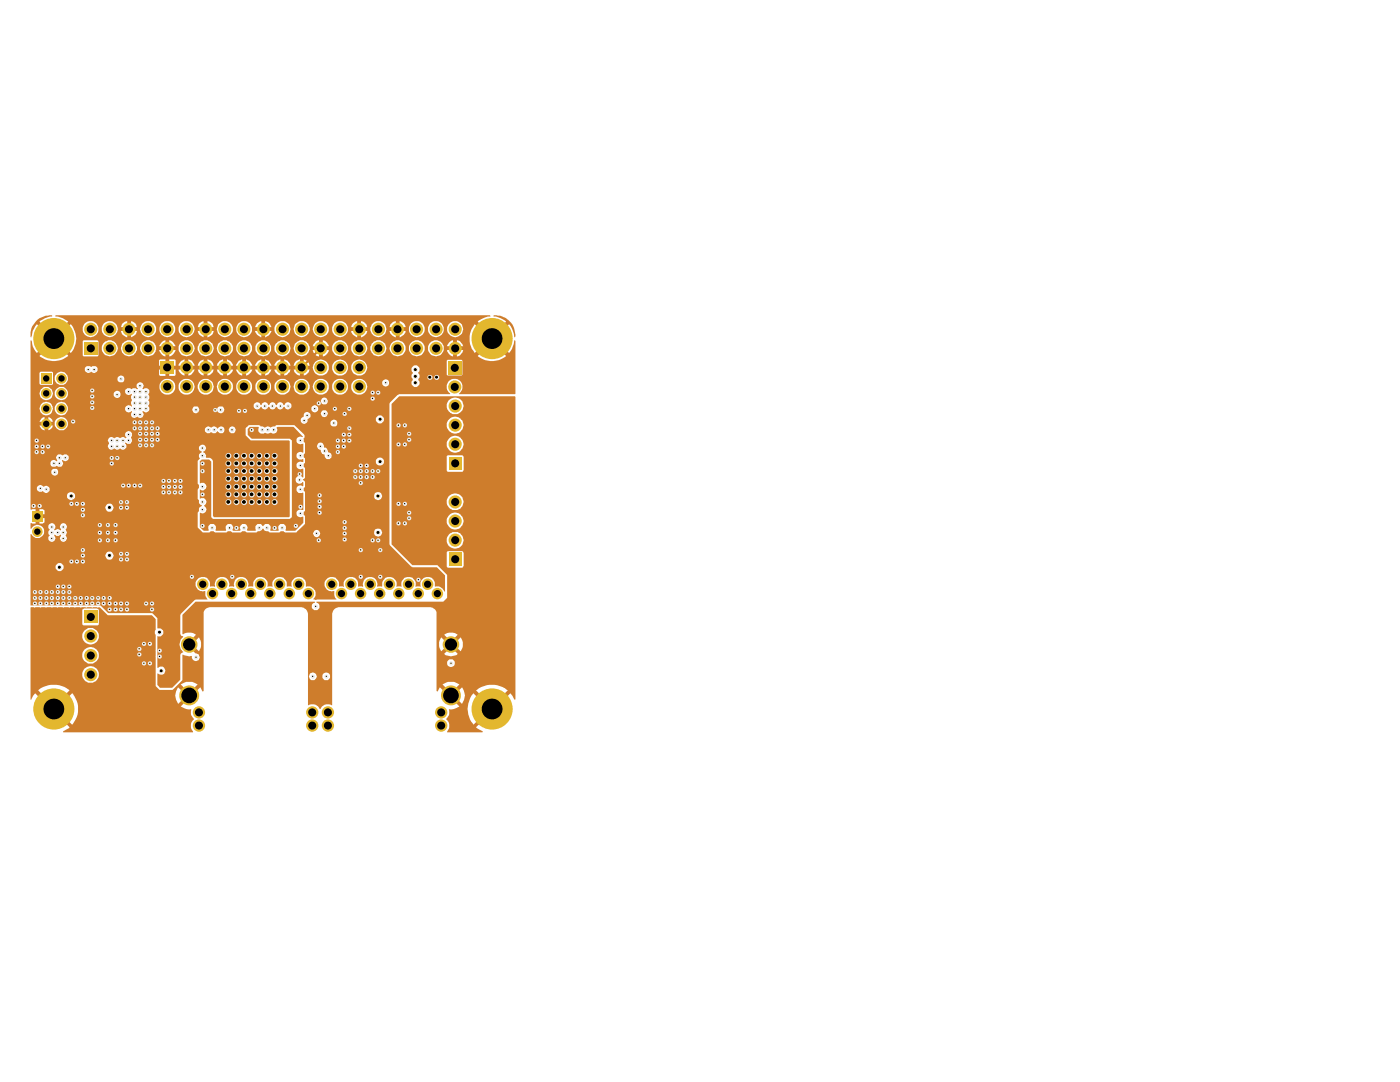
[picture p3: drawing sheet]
<svg xmlns="http://www.w3.org/2000/svg" width="279mm" height="216mm" viewBox="0 0 279 216" stroke-linecap="round" stroke-linejoin="round" font-family="sans-serif">
<g fill="#ce7d2c">
<path d="M39.9 92l.3-.3h1.5l.5 .4v11.1l.3 .3h15.3l.4-.3v-15.3l-.4-.4h-7.6l-.8-.7v-1.2l.4-.4h1.8v.1a.87 .87 0 0 0 .4 1.2h.7l.1-.1 .7 .1a.72 .72 0 0 1 .9 0 .81 .81 0 0 0 .8-.4 .81 .81 0 0 0 0-.8l3.4-.1 1.8 1.8v.2h-.8l-.4 .4v.5l.2 .4 .5 .1h.6l-.1 1.7a.8 .8 0 0 0-1.1 .2 .8 .8 0 0 0 .3 1.2l.9-.1v.6h-.2a.76 .76 0 0 0-1.1 .7 .76 .76 0 0 0 1.2 .6l.1 .1v1.6h-.2l-.2-.2h-.7a.82 .82 0 0 0-.4 .8 .82 .82 0 0 0 .6 .7l.5-.1 .3-.2v.8a.8 .8 0 0 0-1 0 .8 .8 0 0 0-.1 1l.3 .4h.9v3.4h-.2a.76 .76 0 0 0-1.1 .7 .76 .76 0 0 0 1.2 .5l.1 .1v1.2l-1.6 1.6h-1.8l-.1-.2a.84 .84 0 0 0-.4-1.1h-.6a.91 .91 0 0 0-.4 1.2l-1.6 .1-.1-.2a.84 .84 0 0 0-.3-1.1h-.7l-.3 .4h-.2l-.3-.4h-.7a.91 .91 0 0 0-.3 1.2l-1.7 .1-.1-.2a.75 .75 0 0 0-.4-1.1h-.6l-.3 .3a.72 .72 0 0 0 0 .9l-1.4 .1-.2-.2a.75 .75 0 0 0-.3-1.1h-.6a.91 .91 0 0 0-.4 1.2l-2 .1-.1-.2a.84 .84 0 0 0-.3-1.1h-.7a.91 .91 0 0 0-.3 1.2l-1.1 .1-.7-.7 .1-2.9a.76 .76 0 0 0 .9-.1 .76 .76 0 0 0 .2-.9l-.4-.4a.88 .88 0 0 0 0-1.5l-.8 .1v-1.8a.8 .8 0 0 0 1 0 .8 .8 0 0 0 .2-1 .98 .98 0 0 0-1.2-.3z"/>
<path d="M7.2 64.1a3.9 3.9 0 0 1 3.1-1.2l.1 .3a4.3 4.3 0 0 0-2.5 1l2.8 2.9 2.9-2.9a5.1 5.1 0 0 0-2.6-1.1l.2-.2h86.6l.1 .3-1 .1-1.6 .9 2.9 2.9 2.8-2.9-1.1-.7-.9-.3h-.5v-.2a3.8 3.8 0 0 1 2.8 .8 3.8 3.8 0 0 1 1.5 3.4h-.2l-.2-1.2-.8-1.3-2.9 2.9 2.9 2.8 .6-.8 .4-1.6h.3v10.6l-11.3 .1a1.63 1.63 0 0 0 .2-2.7 1.63 1.63 0 0 0-2.6 .6 1.54 1.54 0 0 0 .6 1.9v.2h-10.1h-.3l-1.7 1.8v28.1l4.6 4.6h4.9l1.6 1.6v3.2l-.2-.1a1.6 1.6 0 0 0-1.7-.8l-.1-.9a1.45 1.45 0 0 0-1.8-1 1.45 1.45 0 0 0-1 1.8l-1 .1-.1-.2a1.42 1.42 0 0 0-1.4-1.8 1.42 1.42 0 0 0-1.3 1.9l-1 .1-.1-.2a1.45 1.45 0 0 0-1.5-1.8 1.45 1.45 0 0 0-1.3 1.9h-1a1.46 1.46 0 0 0-1.4-1.9 1.46 1.46 0 0 0-1.4 1.9h-1a1.46 1.46 0 0 0-1.4-1.9 1.46 1.46 0 0 0-1.4 1.9h-1.1a1.49 1.49 0 0 0-1.2-1.9 1.49 1.49 0 0 0-1.6 1.6 1.49 1.49 0 0 0 1.9 1.2 1.76 1.76 0 0 0 .4 1.7l-4.2 .1-.3-.1v-.1a1.44 1.44 0 0 0 .1-1.8 1.44 1.44 0 0 0-1.6-.6l-.1-.9a1.45 1.45 0 0 0-1.8-1 1.45 1.45 0 0 0-1 1.8l-.9 .1a1.64 1.64 0 0 0-1.8-2 1.36 1.36 0 0 0-1.1 1.9l-1 .1-.1-.2a1.45 1.45 0 0 0-1.4-1.8 1.45 1.45 0 0 0-1.4 1.9h-1a1.46 1.46 0 0 0-1.4-1.9 1.46 1.46 0 0 0-1.4 1.9l-.9 .1-.1-.3a1.45 1.45 0 0 0-1.5-1.7 1.45 1.45 0 0 0-1.3 1.9h-1a1.47 1.47 0 0 0-1.1-1.9 1.47 1.47 0 0 0-1.8 1.3 1.47 1.47 0 0 0 1.5 1.6l.5-.1a1.7 1.7 0 0 0 .4 1.6l-2.5 .2-2.8 2.8-.1 4.1 .2 .3 .4 .1a2.07 2.07 0 0 0-.1 3l.1 .1-.3 .1-.3 .4v5l-1.6 1.6h-2.5l-.5-.5 .1-2.3a.82 .82 0 0 0 1.2 .1 .82 .82 0 0 0 0-1.2 .82 .82 0 0 0-1.1 0h-.2v-6.3h.2a.86 .86 0 0 0 .9-.3 .86 .86 0 0 0 0-1 1.13 1.13 0 0 0-1.1-.3v-2l-1-1.1h-8.8l-1.5-1.5h-14v-7.6h5v.2a.84 .84 0 0 0 1.2 .5 .81 .81 0 0 0 .2-1.3 .81 .81 0 0 0-1.3 .2l-.1 .4h-5v-2.4h14.9l.1 .3a.82 .82 0 0 0 .9 .6 .82 .82 0 0 0 .7-.9l-.4-.7a.82 .82 0 0 0-1.1 .2l-.2 .5h-14.9v-3.4h3.5a.74 .74 0 0 0 1.2 .5l.3-.5-.3-.5 .1-.2 .4 .2h.5l.3-.2 .1 .2-.3 .5 .3 .5 .3 .2 .6-.2 .3-.5-.3-.5 .2-.5h49.2l.2 .6a.69 .69 0 0 0 .9 .1 .69 .69 0 0 0 .2-.8h10.9v.2a.82 .82 0 0 0 1.2 .5 .82 .82 0 0 0 0-1.4 .82 .82 0 0 0-1.2 .5v.2h-10.9a.69 .69 0 0 0-.7-.6 .69 .69 0 0 0-.6 .7h-49.2l.1-.1-.3-.7 .2-.1 .1-.4h26.1v.3l1 .9h1.2l.3-.3h.7l.2 .3h2.3l.3-.3h.6l.2 .3h1.8l.2-.3h.6l.3 .3h1.9l.3-.3 .8-.2 .2-.3h.2l.3 .4 .7 .1 .2 .3h1.9l.3-.3h.6l.3 .3h2.3l1.7-1.7v-1.6l-.3-.2v-.7l.3-.2v-2.9h13.8v.2a.82 .82 0 0 0 1.2 .5 .82 .82 0 0 0 0-1.4 .82 .82 0 0 0-1.2 .5v.2h-13.8v-.9l-.3-.1v-.6l.3-.2v-1l-.3-.4h-.2v-.1l.5-.4v-1.9l-.3-.2v-.7l.3-.1v-.3h14.1a.81 .81 0 0 0 .9 .8 .81 .81 0 0 0 .7-.9 .81 .81 0 0 0-1-.6l-.5 .3-.1 .4h-14.1v-.7l-.3-.1v-.6l.3-.3v-1.3h2.3l.3 .5 .6 .2-.1 .2 .3 .5 .5 .2 .1 .5 .3 .4h.6l.2-.2a.7 .7 0 0 0 .1-.7 .7 .7 0 0 0-.7-.4l-.1-.7-.3-.3h-.3v-.2a.72 .72 0 0 0-.7-.8 .72 .72 0 0 0-.8 .8h-2.3v-.7l-.3-.2-.1-.7 .3-.2v-.4l-2-2.1h-3.7l-.2 .3h-.4l-.5 .2a.81 .81 0 0 0-1.2 0l-.4-.2h-.4l-.3-.3h-2.1l-.6 .6v1.5l1 1h7.7l.1 .2v14.9l-.1 .2h-15l-.2-.2v-11.1l-.6-.5h-.8v-.5l-.5-.8a.69 .69 0 0 0 .5-1 .69 .69 0 0 0-1.1-.3 .69 .69 0 0 0 0 1.1l.3 .2v.2l-.6 .5 .2 .7-.4 .4v4.6l.2 .3v.6l-.2 .3v1.9l.2 .2 .1 .7 .5 .3v.2l-.5 .3-.1 .7-.2 .3v2.8h-26.1l-.1-.2a.68 .68 0 0 0-1-.4 .68 .68 0 0 0-.1 1.1v.1h-.2a.82 .82 0 0 0-1.1 .1l-.1-.2a.71 .71 0 0 0-.1-1.2 .71 .71 0 0 0-1.1 .5v.4l.3 .4a.6 .6 0 0 0 0 1.1l-.3 .6h-3.5v-.8h.2l.1 .2a1.34 1.34 0 0 0 2.1 .1 1.34 1.34 0 0 0-.3-2 1.34 1.34 0 0 0-1.9 .6h-.2v-1.1l1 .1v-1.1h.8v1.1h.6l.4-.3v-.8h-1.8v-1.8h-1h1.8v1h1v-.7l-.4-.3h-2.4v-.3h14.9l.1 .2a.82 .82 0 0 0 .9 .6 .82 .82 0 0 0 .7-.8l-.4-.7a.89 .89 0 0 0-1.3 .7h-14.9v-2.3h7.3l.1 .4 .7 .4 .7-.4a.81 .81 0 0 0-.5-1.2 .81 .81 0 0 0-1 .8h-7.3v-1.6h1.3v.2a.84 .84 0 0 0 .9 .5l.2-.1a.67 .67 0 0 0 1 .3 .67 .67 0 0 0 .2-1 .67 .67 0 0 0-.9-.2l-.3-.2a.68 .68 0 0 0-.7 0 .68 .68 0 0 0-.4 .5h-1.3v-3.2h4.1v.2a.7 .7 0 0 0 .7 .5 .7 .7 0 0 0 .7-.5l-.2-.8h-.7a.6 .6 0 0 0-.5 .6h-4.1v-1.7h4l.1 .5 .2 .1h.6l.3-.1 .3 .1 .7-.1a.74 .74 0 0 0 .1-1.1l.1-.1a.71 .71 0 0 0 1.2-.3v-.4l-.4-.4h-.5l-.2 .1-1-.1-.4 .7 .2 .6-.2-.1a.66 .66 0 0 0-.7-.1 .66 .66 0 0 0-.4 .7h-4v-3.4h15.4l.3 .5 .3 .1h.2l.4-.2 .6 .2 .7-.2 .5 .2a.72 .72 0 0 0 .6-.3 .72 .72 0 0 0 0-.8h-.1l.1-.3 .3 .3h.6l.2-.2 .1-.3-.1-.7 .1-1a.69 .69 0 0 0-1-.3 .69 .69 0 0 0-.1 1.1l-.1 .3-.5-.3-.6 .3a.81 .81 0 0 0-1.2 0 .7 .7 0 0 0-1-.1l-.3 .5 .3 .7-.3 .5h-15.4v-4.2h1.8l.4 .7 .6 .3v-1h.7v.9a1.26 1.26 0 0 0 1-.9h-4.5v-.3h4.8l.3 .7 .7 .5h29a.6 .6 0 0 0 .4 .6h.5l.2-.1 1 .1 .4-.4 .5 .4h.5l.3-.2 .1-.4h.8l.5 .6h.5l.3-.1 .2-.5-.3-.5-.3-.2-.6 .2-.3 .5h-.8v-.2a.67 .67 0 0 0-.6-.5 .67 .67 0 0 0-.7 .4l-.2-.1a.81 .81 0 0 0-1.2-.1 .66 .66 0 0 0-.8-.2 .66 .66 0 0 0-.4 .7h-28.1l.2-.1a1.29 1.29 0 0 0 .4-1.8h46.6l.1 .3 .5 .4 .5-.2h4.9v.3l.2 .3h.9a.73 .73 0 0 0 0-1.1 .71 .71 0 0 0-.7-.1 .71 .71 0 0 0-.4 .6h-4.9l.3-.3v-.5h13.6v.3a.84 .84 0 0 0 1.2 .5 .81 .81 0 0 0 .2-1.3 .81 .81 0 0 0-1.3 .2l-.1 .3h-13.6l.6-.5-.1-.6h2.1l.3 .6 .3 .1 .6-.1 .2-.6-.4-.6h-.6l-.4 .6h-2.1a.7 .7 0 0 0-.7-.3 .7 .7 0 0 0-.6 .5v.4l-.2 .1a.6 .6 0 0 0-.4 .7h-46.6l-.1-.2a1.34 1.34 0 0 0-1.5-.4 1.34 1.34 0 0 0-.9 1.3h-4.8v-.4h2.8v-1h.7v1h1l-.1-.2a1.15 1.15 0 0 0-.9-.8l-1.1 .1-.6 .9h-1.8v-2.7h1.8a1.34 1.34 0 0 0 .9 1.3 1.34 1.34 0 0 0 1.5-.5l.3-.8h.3a1.31 1.31 0 0 0 1.3 1.4 1.31 1.31 0 0 0 1.3-1.4h11.5v.3a.68 .68 0 0 0 .5 .5 .68 .68 0 0 0 .7-.3h.1v.2a.72 .72 0 0 0 .1 1 .72 .72 0 0 0 1-.1l.5 .3 .5-.1 .3-.6-.3-.7 .8 .3 .6-.5h8.6l.2 .5a.77 .77 0 0 0 1.2-.5h3.5v.2a.71 .71 0 0 0 1.2 .3 .71 .71 0 0 0-.1-1.2l-.8 .1-.3 .3v.3h-3.5l-.4-.7-.8 .1-.2 .6h-8.6v-.4l-.3-.4h21.1a.73 .73 0 0 0 .7 .7 .73 .73 0 0 0 .8-.6l.1 .1a.7 .7 0 0 0 .7 .5 .7 .7 0 0 0 .7-.6l.2 .1a.69 .69 0 0 0 .7 .5 .69 .69 0 0 0 .6-.6l.2 .1a.72 .72 0 0 0 .7 .5 .72 .72 0 0 0 .6-.5h.1a.76 .76 0 0 0 1 .4l4.4-.1a.7 .7 0 0 0 .6 .8 .7 .7 0 0 0 .8-.5 .73 .73 0 0 0-.8-.9 .67 .67 0 0 0-.6 .6h-4.2a.72 .72 0 0 0-.1-1.1 .72 .72 0 0 0-1.1 .5l-.1-.1a.69 .69 0 0 0-.8-.5 .69 .69 0 0 0-.6 .6l-.2-.1a.69 .69 0 0 0-.7-.5 .69 .69 0 0 0-.6 .6l-.2-.1a.69 .69 0 0 0-.7-.5 .69 .69 0 0 0-.6 .6l-.2-.1a.69 .69 0 0 0-.8-.5 .69 .69 0 0 0-.6 .7l-21.1-.1 .3-.3-.1-.6h34.3l.4 .7 .8-.1 .2-.6-.2-.5-.3-.2-.6 .2-.3 .5h-34.3l-.2-.2a.78 .78 0 0 0 0-1.1l.3-.4-.1-.6-.3-.2-1 .1 .2-.5h3.2v.4a1.58 1.58 0 0 0 1.8 1.3 1.58 1.58 0 0 0 1.4-1.7h.6v.4a1.62 1.62 0 0 0 1.8 1.3 1.62 1.62 0 0 0 1.5-1.7h.6v.4a1.62 1.62 0 0 0 1.7 1.3 1.62 1.62 0 0 0 1.5-1.7h.6l.1 .7a1.59 1.59 0 0 0 1.8 .9 1.59 1.59 0 0 0 1.3-1.6h.7v.4a1.58 1.58 0 0 0 1.7 1.3 1.58 1.58 0 0 0 1.4-1.7h.7v.4a1.58 1.58 0 0 0 1.7 1.3 1.58 1.58 0 0 0 1.4-1.7h.7v.4a1.62 1.62 0 0 0 1.7 1.3 1.62 1.62 0 0 0 1.5-1.7h.6l.2 .7a1.59 1.59 0 0 0 1.8 .9 1.59 1.59 0 0 0 1.2-1.6h.6l.2 .7a1.59 1.59 0 0 0 1.8 .9 1.59 1.59 0 0 0 1.2-1.6h.7v.4a1.58 1.58 0 0 0 1.7 1.3 1.58 1.58 0 0 0 1.4-1.7h.7v.4a1.6 1.6 0 0 0 2.1 1.2 1.6 1.6 0 0 0 .9-2.3h3.2v.2a.69 .69 0 0 0 .8 .5 .69 .69 0 0 0 .5-.7h4.5v.2a.84 .84 0 0 0 1.2 .5l.4-.5-.1-.6a.45 .45 0 0 1 .1-.7l-.1-.6h5.6l.1 .2h2.8l.2-.1v-2.8l-.2-.2h-2.8l-.1 .2v2.7h-5.6l-.1-.2v-.3h.1a.84 .84 0 0 0-.1-1.2 .84 .84 0 0 0-1.2 .1 .84 .84 0 0 0 0 1.1l.1 .3-.3 .3 .1 .6a.45 .45 0 0 1-.1 .8v.2h-4.5a.68 .68 0 0 0-.6-.7 .68 .68 0 0 0-.7 .7l-3.3-.1a1.57 1.57 0 0 0-1.8-.6 1.57 1.57 0 0 0-1.1 1.4h-.7v-.2a1.58 1.58 0 0 0-1.7-1.3 1.58 1.58 0 0 0-1.4 1.5h-.7v-.2a1.63 1.63 0 0 0-1.7-1.3 1.63 1.63 0 0 0-1.5 1.5h-.6v-.2a1.62 1.62 0 0 0-1.7-1.3 1.62 1.62 0 0 0-1.5 1.5h-.6l-.1-.2a1.58 1.58 0 0 0-1.7-1.3 1.58 1.58 0 0 0-1.4 1.5h-.7v-.2a1.58 1.58 0 0 0-1.7-1.3 1.58 1.58 0 0 0-1.4 1.5h-.7v-.2a1.58 1.58 0 0 0-1.7-1.3 1.58 1.58 0 0 0-1.4 1.5h-.7v-.2a1.62 1.62 0 0 0-1.7-1.3 1.62 1.62 0 0 0-1.5 1.5h-.6l-.1-.2a1.58 1.58 0 0 0-1.7-1.3 1.58 1.58 0 0 0-1.4 1.5h-.6l-.1-.2a1.58 1.58 0 0 0-1.7-1.3 1.58 1.58 0 0 0-1.5 1.5h-.6v-.2a1.58 1.58 0 0 0-1.7-1.3 1.58 1.58 0 0 0-1.5 1.5h-3.2l.1-.1-.3-.5-.3-.2a.68 .68 0 0 0-.8 .3 .68 .68 0 0 0 .2 .9v.1l-.4-.1h-.6l-.2 .1-.3-.1h-.6l-.3 .2a.72 .72 0 0 0 0 .8 .72 .72 0 0 0 .6 .3l.5-.2 .1 .1-.1 .4 .1 .8a.97 .97 0 0 0 0 1.2l-.1-.1a.71 .71 0 0 0-.8-.1 .71 .71 0 0 0-.4 .6h-11.5v-.2a1.32 1.32 0 0 0-1.4-1.1 1.32 1.32 0 0 0-1.2 1.3h-.3l-.1-.2a1.3 1.3 0 0 0-1-1.1 1.3 1.3 0 0 0-1.4 .6l-.2 .7h-1.8v-3h1.8a1.35 1.35 0 0 0 1.3 1.3 1.35 1.35 0 0 0 1.4-1.3h.3v.3a1.34 1.34 0 0 0 1.4 1 1.34 1.34 0 0 0 1.2-1.1h9.2v.2a.7 .7 0 0 0 .7 .5 .7 .7 0 0 0 .6-.5l-.1-.8a.71 .71 0 0 0-.8-.1 .71 .71 0 0 0-.4 .7h-9.2v-.7l-.8-.8a1.48 1.48 0 0 0-1.8 1v.3h-.3l-.4-.9a1.46 1.46 0 0 0-1.7-.2l-.4 .3-.2 .8h-1.8v-2h1.8l.2 .3h2.3l.2-.2v-1.1h.3l.1 .5 .3 .5 .6 .3h.8l.3-.2a1.2 1.2 0 0 0 .5-1h9.9v.3l.3 .3h.9a.73 .73 0 0 0 0-1.1 .71 .71 0 0 0-.7-.1 .71 .71 0 0 0-.5 .6h-9.9v-.3a1.32 1.32 0 0 0-1.4-1.1 1.32 1.32 0 0 0-1.2 1.3h-.3v-1.2l-.2-.1h-2.3l-.2 .2v2.1h-1.8v-2.8h10.8v.2a.72 .72 0 0 0 1.2 .3 .91 .91 0 0 0 1.4-.3v-.2h12.2l.1 1.2 1.2 .1v-1.3h.8v1.3h1l.2-.2v-1.1h.6a1.49 1.49 0 0 0 1.2 1.2v-1.2h.8v1.2l.7-.2 .6-1h.6a1.37 1.37 0 0 0 1.1 1.2v-1.2h.8l.1 1.2a1.49 1.49 0 0 0 1.2-1.2h.6l.1 .5 .7 .6 .3 .1 .1-1.2h.8l.1 1.2a1.57 1.57 0 0 0 1.1-1.2h.6l.6 1 .6 .2v-1.2h.8v1.2l.6-.2 .7-1h.5a1.7 1.7 0 0 0 1.3 1.2v-1.2h.7v1.2l.7-.2 .6-1h.6a1.49 1.49 0 0 0 1.2 1.2v-1.2h.7v1.2l.7-.2 .4-.5 .2-.5h.6l.1 .2a1.34 1.34 0 0 0 1.2 1v-1.2h.7v1.2l.4-.1a1.37 1.37 0 0 0 .8-1.1h-42.3l-.1-.4h43a1.61 1.61 0 0 0 1.6 1.6 1.61 1.61 0 0 0 1.6-1.6h.7v.4a1.58 1.58 0 0 0 1.7 1.2 1.58 1.58 0 0 0 1.4-1.6h.7v.4a1.59 1.59 0 0 0 2.4 1 1.59 1.59 0 0 0 0-2.7 1.59 1.59 0 0 0-2.4 1.1v.2h-.7a1.57 1.57 0 0 0-1.5-1.5 1.57 1.57 0 0 0-1.6 1.5h-.7v-.2a1.62 1.62 0 0 0-1.7-1.4 1.62 1.62 0 0 0-1.5 1.6h-43l-.4-.2h-.5l-.2 .1-.4-.1h-.5a.6 .6 0 0 0-.5 .6h-10.8v-.7h26.9v-1.3l-1.2 .1-.1 1.2h-25.6v-2h1.8l.1 .2a4.8 4.8 0 0 0 4.5 .5h21.3v1.3h3v-1.3h.8v1.3h3v-1.3h.8v1.3h3.1v-1.3h.8v1.3h3v-1.3h.8v1.3h3.1v-1.3h.7v1.3h3.1v-1.3h.7v1.3h3.2v-1.3h.7v1.3h1.2l-.2-.5a1.65 1.65 0 0 0-1.7-.8 1.65 1.65 0 0 0-1.3 1.3h-.6l-.2-.5a1.64 1.64 0 0 0-1.7-.9 1.64 1.64 0 0 0-1.3 1.4h-.6l-.1-.3a1.68 1.68 0 0 0-1.7-1 1.68 1.68 0 0 0-1.5 1.3h-.5l-.1-.3a1.68 1.68 0 0 0-1.7-1.1 1.68 1.68 0 0 0-1.5 1.4h-.6v-.3a1.68 1.68 0 0 0-1.7-1 1.68 1.68 0 0 0-1.5 1.3h-.6l-.2-.5a1.65 1.65 0 0 0-1.7-.8 1.65 1.65 0 0 0-1.3 1.3h-.6l-.1-.3a1.62 1.62 0 0 0-1.7-1.1 1.62 1.62 0 0 0-1.5 1.4h-.6v-1.1l-.2-.2h-22.3l1.1-.7-.1-.2h3l.2 .3h2.8l.1-.2v-1.4h.7v.3a1.63 1.63 0 0 0 1.8 1.3 1.63 1.63 0 0 0 1.4-1.6h.6l.1 .3a1.59 1.59 0 0 0 1.7 1.2 1.59 1.59 0 0 0 1.4-1.5h.6l.1 .3a1.55 1.55 0 0 0 1.5 1.3 1.55 1.55 0 0 0 1.6-1.3h.6l.1 .3a1.61 1.61 0 0 0 1.2 1v-1.3h.8l.1 1.3a1.75 1.75 0 0 0 1.1-1.3h-3.9l.1-.3h4.4a1.61 1.61 0 0 0 1.7 1.6 1.61 1.61 0 0 0 1.6-1.6h.6v.3a1.64 1.64 0 0 0 1.7 1.3 1.64 1.64 0 0 0 1.5-1.6h.6v.3a1.59 1.59 0 0 0 1.8 1.2 1.59 1.59 0 0 0 1.4-1.5h.7v.3a1.58 1.58 0 0 0 1.7 1.3 1.58 1.58 0 0 0 1.4-1.6h.7v.3a1.59 1.59 0 0 0 1.7 1.3 1.59 1.59 0 0 0 1.4-1.6h.7v.3a1.64 1.64 0 0 0 1.7 1.3 1.64 1.64 0 0 0 1.5-1.6h.6l.1 .3a1.56 1.56 0 0 0 1.5 1.3 1.56 1.56 0 0 0 1.5-1.3h.7l.2 .6a1.35 1.35 0 0 0 1.1 .7v-1.3h.7l.1 1.3a1.54 1.54 0 0 0 1.1-1.3h-3.9l.1-.3h4.5a1.57 1.57 0 0 0 1.6 1.6 1.57 1.57 0 0 0 1.5-1.6h.7v.3a1.63 1.63 0 0 0 1.8 1.3 1.63 1.63 0 0 0 1.4-1.6h.6v.3a1.64 1.64 0 0 0 1.8 1.3 1.64 1.64 0 0 0 1.4-1.6h.6l.1 .3a1.58 1.58 0 0 0 1.7 1.3 1.58 1.58 0 0 0 1.4-1.6h.7v.3a1.58 1.58 0 0 0 1.7 1.3 1.58 1.58 0 0 0 1.4-1.6h.7v.3a1.6 1.6 0 0 0 1.6 1.3 1.6 1.6 0 0 0 1.6-1.3h.6v.3a1.61 1.61 0 0 0 1.2 1v-1.3h.8v1.3l4.1-.1a4.4 4.4 0 0 0 5.7 0l-2.8-2.8-2.9 2.8h-3.7l.7-.6 .2-.6h-3.9v-.7h1.8v-1.2h.8v1.2h1.3l-.2-.4a1.65 1.65 0 0 0-1.7-.9 1.65 1.65 0 0 0-1.4 1.3h-.6l-.1-.2a1.57 1.57 0 0 0-1.8-1 1.57 1.57 0 0 0-1.3 1.6h-.7v-.3a1.58 1.58 0 0 0-1.7-1.3 1.58 1.58 0 0 0-1.4 1.6h-.7v-.3a1.62 1.62 0 0 0-1.7-1.3 1.62 1.62 0 0 0-1.5 1.6h-.6l-.1-.3a1.53 1.53 0 0 0-1.3-1.3 1.53 1.53 0 0 0-1.6 1l-.2 .6h-.6l-.1-.3a1.58 1.58 0 0 0-1.7-1.3 1.58 1.58 0 0 0-1.4 1.6h-.7v-.3a1.58 1.58 0 0 0-1.7-1.3 1.58 1.58 0 0 0-1.4 1.6h-4.5l-.1-.4h2v-1.2h.7v1.2h1.2a1.63 1.63 0 0 0-1.5-1.3 1.63 1.63 0 0 0-1.6 1.1l-.1 .2h-.7a1.59 1.59 0 0 0-1.7-1.2 1.59 1.59 0 0 0-1.4 1.6h-.6l-.1-.3a1.63 1.63 0 0 0-1.2-1.2 1.63 1.63 0 0 0-1.7 .6l-.2 .9h-.7a1.57 1.57 0 0 0-1.6-1.6 1.57 1.57 0 0 0-1.5 1.6h-.7v-.3a1.58 1.58 0 0 0-1.7-1.3 1.58 1.58 0 0 0-1.4 1.6h-.7v-.3a1.62 1.62 0 0 0-1.8-1.3 1.62 1.62 0 0 0-1.4 1.6h-.6l-.1-.3a1.53 1.53 0 0 0-1.4-1.3 1.53 1.53 0 0 0-1.6 1l-.1 .6h-.6l-.1-.3a1.58 1.58 0 0 0-1.7-1.3 1.58 1.58 0 0 0-1.5 1.6h-4.4l-.1-.4h1.9v-1.2h.8v1.2h1.2a1.72 1.72 0 0 0-1.6-1.3 1.72 1.72 0 0 0-1.7 1.3h-.6v-.2a1.62 1.62 0 0 0-1.8-1 1.62 1.62 0 0 0-1.4 1.6h-.6v-.3a1.62 1.62 0 0 0-1.7-1.3 1.62 1.62 0 0 0-1.5 1.6h-.6l-.1-.3a1.58 1.58 0 0 0-1.7-1.3 1.58 1.58 0 0 0-1.4 1.6h-.7v-1.4l-.1-.2h-2.8l-.2 .2v2.7h-3l-2.8-2.6-2.8 2.8h-1.8v-3l.2-.1 .2 1.2 .9 1.3 2.8-2.8h1.1l2.8 2.8 .6-.8 .4-.9 .1-1.1h78.5l.1 1.1 .3 .9 .6 .8 2.9-2.8-2.9-2.9-.7 1.3-.3 1.6h-78.5l-.1-1.1-.4-.8h1.8v.3a1.58 1.58 0 0 0 1.7 1.2 1.58 1.58 0 0 0 1.4-1.5h.7v.3a1.61 1.61 0 0 0 1.5 1.3 1.61 1.61 0 0 0 1.6-1.3h.7l.4 .8 .8 .5 .1-1.3h.8v1.3l.8-.5 .3-.8h-3.9l.1-.3h4.4l.1 .3a1.58 1.58 0 0 0 1.7 1.2 1.58 1.58 0 0 0 1.5-1.5h.6v.3a1.57 1.57 0 0 0 1.7 1.3 1.57 1.57 0 0 0 1.5-1.6h.6v.3a1.59 1.59 0 0 0 1.6 1.3 1.59 1.59 0 0 0 1.6-1.3h.7l.3 .8 .8 .5v-1.3h.8l.1 1.3 .8-.5 .4-.8h-3.9l.1-.3h4.4v.3a1.57 1.57 0 0 0 1.7 1.3 1.57 1.57 0 0 0 1.5-1.6h.7v.3a1.61 1.61 0 0 0 1.5 1.3 1.61 1.61 0 0 0 1.6-1.3h.6l.4 .8 .8 .5 .1-1.3h.7v1.3l.4-.2a1.57 1.57 0 0 0 .9-1.1h-3.9v-.3h4.5v.3a1.62 1.62 0 0 0 1.7 1.3 1.62 1.62 0 0 0 1.5-1.6h.6l.1 .3a1.57 1.57 0 0 0 1.7 1.3 1.57 1.57 0 0 0 1.4-1.6h.6l.1 .3a1.58 1.58 0 0 0 1.7 1.2 1.58 1.58 0 0 0 1.4-1.5h.7v.3a1.59 1.59 0 0 0 1.5 1.3 1.59 1.59 0 0 0 1.6-1.3h.7v.3l.3 .5 .8 .5 .1-1.3h.7l.1 1.3 1-.8 .2-.5h-3.9v-.3h4.5a1.59 1.59 0 0 0 1.4 1.5 1.59 1.59 0 0 0 1.7-1.2h.7l.2 .5 1 .8 .1-1.3h.8v1.3l.8-.5 .3-.5v-.3h-3.9l.1-.3h4.5v.3a1.57 1.57 0 0 0 1.7 1.3 1.57 1.57 0 0 0 1.4-1.6h.7v.3a1.58 1.58 0 0 0 1.7 1.2 1.58 1.58 0 0 0 1.5-1.5h.6v.3a1.59 1.59 0 0 0 2.5 1 1.59 1.59 0 0 0 0-2.7 1.59 1.59 0 0 0-2.5 1.1v.3h-.6a1.57 1.57 0 0 0-1.6-1.6 1.57 1.57 0 0 0-1.6 1.6h-.7v-.3a1.58 1.58 0 0 0-1.7-1.3 1.58 1.58 0 0 0-1.4 1.6h-4.5l-.1-.3 2-.1v-1.2h.8v1.2h1.1a1.39 1.39 0 0 0-1.1-1.2 1.63 1.63 0 0 0-2.1 1.2h-.7v-.2a1.57 1.57 0 0 0-1.8-1 1.57 1.57 0 0 0-1.3 1.6h-4.5v-.4h1.9v-1.2h.7v1.2h1.3l-.1-.2a1.37 1.37 0 0 0-1.1-1 1.65 1.65 0 0 0-2 1v.2h-.7a1.59 1.59 0 0 0-1.7-1.2 1.59 1.59 0 0 0-1.4 1.6h-.7v-.3a1.62 1.62 0 0 0-1.7-1.3 1.62 1.62 0 0 0-1.5 1.6h-.6v-.3a1.62 1.62 0 0 0-1.8-1.3 1.62 1.62 0 0 0-1.4 1.6h-.6l-.1-.3a1.58 1.58 0 0 0-1.7-1.3 1.58 1.58 0 0 0-1.4 1.6h-4.5v-.4h1.9v-1.2h.7v1.2h1.3l-.3-.5a1.7 1.7 0 0 0-1.7-.8 1.7 1.7 0 0 0-1.3 1.3h-.6l-.3-.5a1.56 1.56 0 0 0-1.8-.7 1.56 1.56 0 0 0-1 1.6h-.7v-.3a1.62 1.62 0 0 0-1.8-1.3 1.62 1.62 0 0 0-1.4 1.6h-4.4l-.1-.3 1.8-.1v-1.2h.8v1.2h1.3a1.66 1.66 0 0 0-1.6-1.3 1.66 1.66 0 0 0-1.6 1.3h-.7l-.3-.5a1.56 1.56 0 0 0-1.8-.7 1.56 1.56 0 0 0-1.1 1.6h-.6v-.3a1.58 1.58 0 0 0-1.8-1.3 1.58 1.58 0 0 0-1.4 1.6h-.6v-.3a1.62 1.62 0 0 0-1.8-1.3 1.62 1.62 0 0 0-1.5 1.6h-4.4l-.1-.3 2-.1v-1.2h.8v1.2h1.1a1.66 1.66 0 0 0-1.6-1.3 1.66 1.66 0 0 0-1.6 1.3h-.7v-.2a1.57 1.57 0 0 0-1.8-1 1.57 1.57 0 0 0-1.3 1.6h-.7v-.3a1.58 1.58 0 0 0-1.7-1.3 1.58 1.58 0 0 0-1.4 1.6h-1.8l-.6-1-2.8 2.9h-1.1l-2.8-2.9-.9 1.3-.2 1.3-.2-.1v-.9a3.5 3.5 0 0 1 1.1-2.2z"/>
<path d="M6.1 121.2h13.8l1.6 1.6h8.8l.8 .7v2.2l-.2 .3v.4l.2 .3v10.2l.7 .8h2.7l1.1-1.1h.5l1.7 1.7 1.7-1.7a2.79 2.79 0 0 0-3.4 0h-.5l.8-.9v-5.1l1.4 .4 .5-.1a.86 .86 0 0 0 .4 .9 .86 .86 0 0 0 .9-.1 .8 .8 0 0 0 .2-.8 .8 .8 0 0 0-.8-.5l-1.7-1.8h1l1.4 1.4 .3-.7a2.36 2.36 0 0 0-.3-2.1l-1.4 1.4h-1l1.8-1.9-.2-.2a2.37 2.37 0 0 0-2.4 .1l-.1-3.9 2.6-2.6h23.8v.2a.55 .55 0 0 0-.6 .5v.4l.5 .5h.6l.5-.4v-.5l-.3-.4-.3-.2v-.1h25.3l.7-.8v-4.6l-1.7-1.8h1.7l.2 .4h2.9l.2-.4v-2.8l-.2-.1-3.1 .1v2.8h-1.7l-.2-.1h-5l-4.2-4.2v-.8h11.1a1.7 1.7 0 0 0 1.5 1.7 1.7 1.7 0 0 0 1.8-1.4 1.7 1.7 0 0 0-1.1-1.9 1.93 1.93 0 0 0-2.2 1v.6h-11.1v-3.8h11.1v.3a1.69 1.69 0 0 0 2.5 1.1 1.69 1.69 0 0 0 0-2.8 1.69 1.69 0 0 0-2.5 1v.4h-11.1v-3.8h11.1a1.63 1.63 0 0 0 2.4 1.4 1.67 1.67 0 0 0 .1-2.9 1.67 1.67 0 0 0-2.5 1.5h-11.1v-6.4h11.1l.2 .3h2.9l.2-.3v-2.6l-.2-.4-3.1 .1v2.9h-11.1v-5.2h11.1a1.68 1.68 0 0 0 2.3 1.5 1.68 1.68 0 0 0 .4-2.8 1.68 1.68 0 0 0-2.7 .8v.5h-11.1v-3.8h11.1v.3a1.67 1.67 0 0 0 2.4 1.2 1.67 1.67 0 0 0 .3-2.7 1.67 1.67 0 0 0-2.7 .6v.6h-11.1v-3.8h11.1v.3a1.81 1.81 0 0 0 1.1 1.3 1.68 1.68 0 0 0 2.2-1.1 1.68 1.68 0 0 0-1.2-2.1 1.63 1.63 0 0 0-2.1 1.6h-11.1v-.4l1.6-1.5 23.2 .1v60.3h-.3l-.7-1.2-6.9 6.8 1.3 .8v.2h-7.1a2.03 2.03 0 0 0 .2-2.2l-.3-.3 .1-.3a1.53 1.53 0 0 0 .4-1.7l3.7-.1a4.9 4.9 0 0 0 1.2 3.1l3.1-3.1-3.1-3.2a4.9 4.9 0 0 0-1.2 3.2h-2.7l1.1-.5-2.2-2.2h1l1.7 1.7a2.48 2.48 0 0 0 .3-2.8h2.5l3.2 3.2 3.1-3.2h-.1a4.9 4.9 0 0 0-6.2 0h-2.5l-.3-.5-1.7 1.6h-1l-1.7-1.6-.4 .7h-.3v-1.3h1.2l1.7 1.7 1.7-1.7-.7-.4a2.67 2.67 0 0 0-2.7 .4h-1.2v-4.3h2.1v.2a.79 .79 0 0 0 1.1 .5 .79 .79 0 0 0 .4-1.1l-.4-.3h-.6l-.4 .3-.1 .4h-2.1v-1.8h1.5a2.06 2.06 0 0 0 2.8 0l-1.4-1.4-1.4 1.4h-1.5v-1.9h.5l.1 .7 .4 .7 1.4-1.4h1l1.4 1.4 .4-.7a2.36 2.36 0 0 0-.4-2.1l-1.4 1.4h-1l-1.4-1.4-.4 .6-.1 .8h-.5v-1.9h1.5l1.4 1.3 1.4-1.3-.3-.2a2.28 2.28 0 0 0-2.5 .2h-1.5v-4.5a1.75 1.75 0 0 0-1.2-1h-18.3l-.5 .1a1.46 1.46 0 0 0-.8 1.1v18.3h-.2a1.55 1.55 0 0 0-2.2 .8 1.79 1.79 0 0 0-2.3-.8h-.1v-5.7h.1l.3 .5 .2 .2h.6l.5-.7h1.1l.1 .4 .4 .3h.6a.82 .82 0 0 0 .2-1.3 .78 .78 0 0 0-.8-.1 .78 .78 0 0 0-.5 .7h-1.1v-.2a.77 .77 0 0 0-.9-.6 .77 .77 0 0 0-.7 .8h-.1v-12.6a1.75 1.75 0 0 0-1.3-1.2h-18.4l-.7 .3-.5 .7v15.7h-.2l-.4-.7-3.9 3.8a3 3 0 0 0 2.1 .6l-.1 .2a1.63 1.63 0 0 0 .6 1.6l-.2 .3a1.68 1.68 0 0 0 0 2.3v.1h-25.9v-.2l1.2-.6 .1-.2-3.7-3.6h1.1l3.1 3.1 .2-.2a4.7 4.7 0 0 0 .1-5.6h20.3l.1 .8 .5 .9 1.7-1.7-1.7-1.6-.5 .8-.1 .8h-20.3l-.3-.5-3.1 3.2h-1.1l-3.2-3.2-.4 .6-.3 .7h-.2v-1.9h1.5l3.1 3.2 3.2-3.2h-.1a4.9 4.9 0 0 0-6.2 0h-1.5v-3.1h10.3v.3a1.67 1.67 0 0 0 1.8 1.4 1.67 1.67 0 0 0 1.5-1.7 1.67 1.67 0 0 0-1.5-1.7 1.61 1.61 0 0 0-1.8 1.7h-10.3v-3.8h10.3v.3a1.68 1.68 0 0 0 2.6 1.1 1.68 1.68 0 0 0 0-2.8 1.68 1.68 0 0 0-2.6 1.1v.3h-10.3v-3.9h10.3a1.67 1.67 0 0 0 1.5 1.7 1.67 1.67 0 0 0 1.8-1.4 1.67 1.67 0 0 0-1.2-1.9 1.68 1.68 0 0 0-2.1 1.6h-10.3v-2.4h10.3l.3 .3h2.8l.2-.3v-2.8l-.3-.3h-2.6l-.4 .3v2.8h-10.3z"/>
</g>
<path d="M64 69.5l-3.8 3.8" fill="none" stroke="#ce7d2c" stroke-width=".42"/>
<g fill="#e3b72e">
<path d="M89.6 91.2h2.5v2.5h-2.5z"/>
<path d="M89.4 72h2.6v2.7h-2.6z"/>
<path d="M89.6 110.3h2.5v2.6h-2.5z"/>
<path d="M8.2 74.5h2v2h-2z"/>
<path d="M6.4 102h2.1v2.1h-2.1z"/>
<path d="M32.1 72h2.6v2.6h-2.6z"/>
<path d="M16.8 68.2h2.6v2.6h-2.6z"/>
<path d="M16.8 121.8h2.6v2.6h-2.6z"/>
<circle cx="90.8" cy="100.2" r="1.31"/>
<circle cx="90.8" cy="88.6" r="1.31"/>
<circle cx="90.8" cy="84.8" r="1.31"/>
<circle cx="90.8" cy="81" r="1.31"/>
<circle cx="90.8" cy="77.2" r="1.31"/>
<circle cx="52.6" cy="73.3" r="1.31"/>
<circle cx="52.6" cy="77.1" r="1.31"/>
<circle cx="56.4" cy="73.3" r="1.31"/>
<circle cx="56.4" cy="77.1" r="1.31"/>
<circle cx="60.2" cy="73.3" r="1.31"/>
<circle cx="60.2" cy="77.1" r="1.31"/>
<circle cx="64" cy="73.3" r="1.31"/>
<circle cx="64" cy="77.1" r="1.31"/>
<circle cx="67.9" cy="73.3" r="1.31"/>
<circle cx="67.9" cy="77.1" r="1.31"/>
<circle cx="71.7" cy="73.3" r="1.31"/>
<circle cx="71.7" cy="77.1" r="1.31"/>
<circle cx="90.8" cy="107.8" r="1.31"/>
<circle cx="90.8" cy="104" r="1.31"/>
<circle cx="85.3" cy="116.6" r="1.14"/>
<circle cx="81.5" cy="116.6" r="1.14"/>
<circle cx="77.7" cy="116.6" r="1.14"/>
<circle cx="90" cy="128.6" r="1.65"/>
<circle cx="87.3" cy="118.4" r="1.14"/>
<circle cx="83.5" cy="118.4" r="1.14"/>
<circle cx="79.6" cy="118.4" r="1.14"/>
<circle cx="75.8" cy="118.4" r="1.14"/>
<circle cx="73.9" cy="116.6" r="1.14"/>
<circle cx="72" cy="118.4" r="1.14"/>
<circle cx="70" cy="116.6" r="1.14"/>
<circle cx="68.2" cy="118.4" r="1.14"/>
<circle cx="66.2" cy="116.6" r="1.14"/>
<circle cx="12.3" cy="75.5" r="1.06"/>
<circle cx="9.2" cy="78.5" r="1.06"/>
<circle cx="12.3" cy="78.5" r="1.06"/>
<circle cx="12.3" cy="81.5" r="1.06"/>
<circle cx="10.7" cy="67.6" r="4.1"/>
<circle cx="9.2" cy="81.5" r="1.06"/>
<circle cx="9.2" cy="84.6" r="1.06"/>
<circle cx="12.3" cy="84.6" r="1.06"/>
<circle cx="7.4" cy="106.1" r="1.06"/>
<circle cx="33.4" cy="77.1" r="1.31"/>
<circle cx="37.2" cy="73.3" r="1.31"/>
<circle cx="37.2" cy="77.1" r="1.31"/>
<circle cx="41.1" cy="73.3" r="1.31"/>
<circle cx="18.1" cy="65.7" r="1.31"/>
<circle cx="21.9" cy="69.5" r="1.31"/>
<circle cx="21.9" cy="65.7" r="1.31"/>
<circle cx="25.7" cy="69.5" r="1.31"/>
<circle cx="25.7" cy="65.7" r="1.31"/>
<circle cx="29.5" cy="69.5" r="1.31"/>
<circle cx="29.5" cy="65.7" r="1.31"/>
<circle cx="41.1" cy="77.1" r="1.31"/>
<circle cx="44.9" cy="73.3" r="1.31"/>
<circle cx="44.9" cy="77.1" r="1.31"/>
<circle cx="48.7" cy="73.3" r="1.31"/>
<circle cx="48.7" cy="77.1" r="1.31"/>
<circle cx="33.4" cy="69.5" r="1.31"/>
<circle cx="33.4" cy="65.7" r="1.31"/>
<circle cx="37.2" cy="69.5" r="1.31"/>
<circle cx="37.2" cy="65.7" r="1.31"/>
<circle cx="41.1" cy="65.7" r="1.31"/>
<circle cx="44.9" cy="65.7" r="1.31"/>
<circle cx="41.1" cy="69.5" r="1.31"/>
<circle cx="44.9" cy="69.5" r="1.31"/>
<circle cx="48.7" cy="69.5" r="1.31"/>
<circle cx="48.7" cy="65.7" r="1.31"/>
<circle cx="52.6" cy="69.5" r="1.31"/>
<circle cx="52.6" cy="65.7" r="1.31"/>
<circle cx="56.4" cy="69.5" r="1.31"/>
<circle cx="56.4" cy="65.7" r="1.31"/>
<circle cx="60.2" cy="69.5" r="1.31"/>
<circle cx="60.2" cy="65.7" r="1.31"/>
<circle cx="64" cy="69.5" r="1.31"/>
<circle cx="64" cy="65.7" r="1.31"/>
<circle cx="67.9" cy="69.5" r="1.31"/>
<circle cx="67.9" cy="65.7" r="1.31"/>
<circle cx="71.7" cy="69.5" r="1.31"/>
<circle cx="71.7" cy="65.7" r="1.31"/>
<circle cx="75.5" cy="69.5" r="1.31"/>
<circle cx="75.5" cy="65.7" r="1.31"/>
<circle cx="79.3" cy="69.5" r="1.31"/>
<circle cx="79.3" cy="65.7" r="1.31"/>
<circle cx="83.1" cy="69.5" r="1.31"/>
<circle cx="83.1" cy="65.7" r="1.31"/>
<circle cx="87" cy="69.5" r="1.31"/>
<circle cx="87" cy="65.7" r="1.31"/>
<circle cx="90.8" cy="69.5" r="1.31"/>
<circle cx="90.8" cy="65.7" r="1.31"/>
<circle cx="98.2" cy="67.6" r="4.1"/>
<circle cx="37.8" cy="138.8" r="1.99"/>
<circle cx="37.8" cy="128.6" r="1.65"/>
<circle cx="39.7" cy="142.2" r="1.23"/>
<circle cx="39.7" cy="144.8" r="1.23"/>
<circle cx="90" cy="138.8" r="1.99"/>
<circle cx="65.4" cy="142.2" r="1.23"/>
<circle cx="65.4" cy="144.8" r="1.23"/>
<circle cx="88" cy="142.2" r="1.23"/>
<circle cx="88" cy="144.8" r="1.23"/>
<circle cx="98.2" cy="141.5" r="4.1"/>
<circle cx="62.3" cy="142.2" r="1.23"/>
<circle cx="62.3" cy="144.8" r="1.23"/>
<circle cx="61.5" cy="118.4" r="1.14"/>
<circle cx="57.7" cy="118.4" r="1.14"/>
<circle cx="59.6" cy="116.6" r="1.14"/>
<circle cx="55.8" cy="116.6" r="1.14"/>
<circle cx="53.8" cy="118.4" r="1.14"/>
<circle cx="52" cy="116.6" r="1.14"/>
<circle cx="50" cy="118.4" r="1.14"/>
<circle cx="48.2" cy="116.6" r="1.14"/>
<circle cx="46.2" cy="118.4" r="1.14"/>
<circle cx="44.3" cy="116.6" r="1.14"/>
<circle cx="42.4" cy="118.4" r="1.14"/>
<circle cx="40.5" cy="116.6" r="1.14"/>
<circle cx="18.1" cy="126.9" r="1.31"/>
<circle cx="18.1" cy="130.8" r="1.31"/>
<circle cx="18.1" cy="134.6" r="1.31"/>
<circle cx="10.7" cy="141.5" r="4.1"/>
</g>
<g fill="none" stroke="#ececec" stroke-width=".25">
<path d="M17.4 73.6h.5v.4h-.5zM18.2 78.9h.4v.4h-.4zM18.2 77.7h.4v.5h-.4zM18.6 73.6h.4v.4h-.4zM23.2 78.6h.4v.4h-.4zM24 75.4h.4v.5h-.4zM25.5 78h.4v.4h-.4zM26.7 78h.4v.4h-.4zM26.7 79.1h.4v.4h-.4zM27.8 79.1h.4v.4h-.4zM27.8 76.8h.4v.4h-.4zM27.8 78h.4v.4h-.4z"/>
<path d="M29 78h.4v.4h-.4zM29 79.1h.4v.4h-.4zM64.6 79.8h.4v.5h-.4zM74.2 78.1h.4v.5h-.4zM74.2 79.3h.4v.5h-.4zM75.3 78.1h.4v.5h-.4zM76.8 76.2h.4v.4h-.4zM7.1 88.9h.4v.4h-.4zM7.1 87.7h.4v.4h-.4zM7.1 90h.4v.4h-.4zM7.9 97.3h.4v.4h-.4zM8.3 88.9h.4v.4h-.4z"/>
<path d="M8.3 90h.4v.4h-.4zM9.1 97.4h.4v.5h-.4zM9.4 88.9h.4v.4h-.4zM10.6 92.3h.4v.4h-.4zM10.8 94.1h.4v.4h-.4zM11.7 91.2h.4v.4h-.4zM11.7 92.3h.4v.4h-.4zM12.9 91.2h.4v.4h-.4zM14.4 83.9h.4v.4h-.4zM18.2 81.2h.4v.4h-.4zM18.2 80.1h.4v.4h-.4zM22.1 91.2h.4v.4h-.4z"/>
<path d="M22.1 92.3h.4v.4h-.4zM22.1 87.7h.4v.4h-.4zM22.1 88.9h.4v.4h-.4zM23.2 91.2h.4v.4h-.4zM23.2 88.9h.4v.4h-.4zM23.2 87.7h.4v.4h-.4zM24 100h.4v.4h-.4zM24.4 96.7h.4v.4h-.4zM24.4 87.7h.4v.4h-.4zM24.4 88.9h.4v.4h-.4zM25.2 100h.4v.4h-.4zM25.5 96.7h.4v.4h-.4z"/>
<path d="M25.5 87.7h.4v.4h-.4zM25.5 86.5h.4v.5h-.4zM25.5 81.4h.4v.4h-.4zM26.7 96.7h.4v.4h-.4zM26.7 85.2h.4v.5h-.4zM26.7 84.1h.4v.4h-.4zM26.7 82.5h.4v.5h-.4zM26.7 81.4h.4v.4h-.4zM26.7 80.3h.4v.4h-.4zM27.8 96.7h.4v.4h-.4zM27.8 85.2h.4v.5h-.4zM27.8 87.5h.4v.5h-.4z"/>
<path d="M27.8 88.6h.4v.5h-.4zM27.8 86.3h.4v.5h-.4zM27.8 84.1h.4v.4h-.4zM27.8 82.5h.4v.5h-.4zM27.8 81.4h.4v.4h-.4zM27.8 80.3h.4v.4h-.4zM29 87.5h.4v.5h-.4zM29 88.6h.4v.5h-.4zM29 86.3h.4v.5h-.4zM29 84.1h.4v.4h-.4zM29 85.2h.4v.5h-.4zM29 80.3h.4v.4h-.4z"/>
<path d="M29 81.4h.4v.4h-.4zM30.1 88.6h.5v.5h-.5zM30.1 87.5h.5v.5h-.5zM30.1 86.3h.5v.5h-.5zM30.1 85.2h.5v.5h-.5zM30.1 84.1h.5v.4h-.5zM31.2 85.2h.5v.5h-.5zM31.2 86.3h.5v.5h-.5zM31.2 87.5h.5v.5h-.5zM32.4 96.9h.4v.5h-.4zM32.4 98h.4v.5h-.4zM32.4 95.7h.4v.5h-.4z"/>
<path d="M33.5 95.7h.4v.5h-.4zM33.5 96.9h.4v.5h-.4zM33.5 98h.4v.5h-.4zM34.7 96.9h.4v.5h-.4zM34.7 95.7h.4v.5h-.4zM34.7 98h.4v.5h-.4zM35.8 96.9h.4v.5h-.4zM35.8 98h.4v.5h-.4zM35.8 95.7h.4v.5h-.4zM39 81.6h.4v.4h-.4zM40.2 93.8h.4v.4h-.4zM40.2 92.3h.4v.4h-.4z"/>
<path d="M40.2 98.5h.4v.4h-.4zM40.2 100h.4v.4h-.4zM40.2 90.7h.4v.5h-.4zM40.2 96.9h.4v.5h-.4zM40.2 89.2h.4v.5h-.4zM41.4 85.6h.4v.4h-.4zM42.6 85.6h.4v.4h-.4zM42.8 81.6h.4v.4h-.4zM43.9 81.6h.4v.4h-.4zM43.9 85.6h.5v.4h-.5zM46.1 85.6h.5v.4h-.5zM47.5 81.8h.4v.4h-.4z"/>
<path d="M48.7 81.8h.4v.4h-.4zM50 85.6h.5v.4h-.5zM51.1 80.8h.5v.5h-.5zM52.2 85.6h.4v.4h-.4zM52.7 80.8h.4v.5h-.4zM53.3 85.6h.4v.4h-.4zM54.2 80.8h.4v.5h-.4zM54.4 85.6h.5v.4h-.5zM55.8 80.8h.4v.5h-.4zM57.3 80.8h.4v.5h-.4zM59.6 94.4h.4v.4h-.4zM59.6 95.6h.4v.4h-.4z"/>
<path d="M59.8 90.7h.4v.5h-.4zM59.8 92.7h.4v.4h-.4zM59.8 87.7h.4v.4h-.4zM59.8 97.4h.4v.5h-.4zM60.5 83.7h.4v.5h-.4zM61.1 82.7h.4v.4h-.4zM62.7 81.4h.4v.4h-.4zM63.4 80.3h.4v.4h-.4zM63.6 98.6h.4v.5h-.4zM63.6 99.8h.4v.5h-.4zM63.8 88.9h.4v.4h-.4zM64.6 82.4h.4v.4h-.4z"/>
<path d="M64.6 89.8h.4v.5h-.4zM65.4 90.7h.4v.5h-.4zM66.5 84.2h.4v.5h-.4zM66.6 81.4h.4v.4h-.4zM67.2 87.7h.4v.4h-.4zM67.2 90h.4v.4h-.4zM67.2 88.9h.4v.4h-.4zM68.4 87.7h.4v.4h-.4zM68.4 86.5h.4v.5h-.4zM68.4 88.9h.4v.4h-.4zM68.6 82.4h.4v.4h-.4zM69.5 85.2h.4v.5h-.4z"/>
<path d="M69.5 86.5h.4v.5h-.4zM69.5 87.7h.4v.4h-.4zM69.5 81.4h.4v.4h-.4zM70.7 95h.4v.4h-.4zM70.7 93.8h.4v.4h-.4zM71.8 96.2h.4v.4h-.4zM71.8 93.8h.4v.4h-.4zM71.8 95h.4v.4h-.4zM71.8 92.7h.4v.4h-.4zM73 93.8h.4v.4h-.4zM73 95h.4v.4h-.4zM73 92.7h.4v.4h-.4z"/>
<path d="M74.2 95h.4v.4h-.4zM74.2 93.8h.4v.4h-.4zM75.3 93.8h.4v.4h-.4zM79.3 88.5h.4v.4h-.4zM79.3 84.7h.4v.4h-.4zM80.6 84.7h.4v.4h-.4zM80.6 88.5h.4v.4h-.4zM81.5 87.5h.4v.5h-.4zM81.5 86.3h.4v.5h-.4zM6.5 100.7h.4v.5h-.4zM6.8 117.9h.4v.5h-.4zM6.8 119.1h.4v.5h-.4z"/>
<path d="M7.7 100.7h.4v.5h-.4zM7.9 119.1h.4v.5h-.4zM7.9 117.9h.4v.5h-.4zM9.1 119.1h.4v.5h-.4zM9.1 117.9h.4v.5h-.4zM10.2 119.1h.4v.5h-.4zM10.2 117.9h.4v.5h-.4zM10.2 105h.4v.4h-.4zM10.2 106.1h.4v.4h-.4zM10.2 107.3h.4v.4h-.4zM11.3 119.1h.5v.5h-.5zM11.3 117.9h.5v.5h-.5z"/>
<path d="M11.3 116.8h.5v.5h-.5zM11.3 106.1h.5v.4h-.5zM12.5 116.8h.4v.5h-.4zM12.5 117.9h.4v.5h-.4zM12.5 119.1h.4v.5h-.4zM12.5 106.1h.4v.4h-.4zM12.5 107.3h.4v.4h-.4zM12.5 105h.4v.4h-.4zM13.6 117.9h.4v.5h-.4zM13.6 116.8h.4v.5h-.4zM13.6 119.1h.4v.5h-.4zM14.1 100.3h.4v.5h-.4z"/>
<path d="M14.1 111.8h.4v.5h-.4zM14.8 119.1h.4v.5h-.4zM15.2 100.3h.4v.5h-.4zM15.2 111.8h.4v.5h-.4zM15.9 119.1h.4v.5h-.4zM16.3 100.3h.5v.5h-.5zM16.3 110.6h.5v.5h-.5zM16.3 111.8h.5v.5h-.5zM16.3 109.5h.5v.5h-.5zM16.3 101.5h.5v.4h-.5zM16.3 102.6h.5v.4h-.5zM17.1 119.1h.4v.5h-.4z"/>
<path d="M18.2 119.1h.4v.5h-.4zM19.4 119.1h.4v.5h-.4zM19.7 107.6h.4v.4h-.4zM19.7 104.5h.4v.5h-.4zM19.7 106.1h.4v.4h-.4zM20.5 119.1h.4v.5h-.4zM21.3 104.5h.4v.5h-.4zM21.3 106.1h.4v.4h-.4zM21.3 107.6h.4v.4h-.4zM21.7 119.1h.4v.5h-.4zM22.9 107.6h.4v.4h-.4zM22.9 104.5h.4v.5h-.4z"/>
<path d="M22.9 106.1h.4v.4h-.4zM24 111.4h.4v.5h-.4zM24 110.3h.4v.5h-.4zM24 101.1h.4v.4h-.4zM25.2 110.3h.4v.5h-.4zM25.2 111.4h.4v.5h-.4zM25.2 101.1h.4v.4h-.4zM38.1 114.9h.4v.4h-.4zM40.2 101.5h.4v.4h-.4zM40.2 104.7h.4v.5h-.4zM42.2 105.1h.4v.5h-.4zM45.6 105.1h.4v.5h-.4z"/>
<path d="M46.1 114.9h.5v.4h-.5zM47 105.1h.4v.5h-.4zM48.5 105.1h.4v.5h-.4zM51.6 105.1h.4v.5h-.4zM53.1 105.1h.4v.5h-.4zM54.6 105.1h.4v.5h-.4zM56.1 105.1h.4v.5h-.4zM58.8 104.7h.5v.5h-.5zM59.8 102.3h.4v.4h-.4zM59.8 100.9h.4v.5h-.4zM63 106.2h.4v.5h-.4zM63.4 107.6h.4v.4h-.4z"/>
<path d="M63.6 102.1h.4v.4h-.4zM63.6 100.9h.4v.5h-.4zM68.6 104h.4v.4h-.4zM68.6 105.1h.4v.5h-.4zM68.6 107.4h.4v.5h-.4zM68.6 106.2h.4v.5h-.4zM71.8 114.9h.4v.4h-.4zM71.8 109.5h.4v.5h-.4zM74.2 107.6h.4v.4h-.4zM75.3 107.6h.4v.4h-.4zM75.7 109.5h.4v.5h-.4zM75.7 114.9h.4v.4h-.4z"/>
<path d="M79.3 100.3h.4v.5h-.4zM79.3 104.2h.4v.5h-.4zM80.6 100.3h.4v.5h-.4zM80.6 104.2h.4v.5h-.4zM81.5 103.2h.4v.4h-.4zM81.5 102.1h.4v.4h-.4zM83.3 115.5h.4v.4h-.4zM6.8 120.2h.4v.5h-.4zM7.9 120.2h.4v.5h-.4zM9.1 120.2h.4v.5h-.4zM10.2 120.2h.4v.5h-.4zM11.3 120.2h.5v.5h-.5z"/>
<path d="M12.5 120.2h.4v.5h-.4zM13.6 120.2h.4v.5h-.4zM14.8 120.2h.4v.5h-.4zM15.9 120.2h.4v.5h-.4zM17.1 120.2h.4v.5h-.4zM18.2 120.2h.4v.5h-.4zM19.4 120.2h.4v.5h-.4zM20.5 120.2h.4v.5h-.4zM21.7 121.4h.4v.4h-.4zM21.7 120.2h.4v.5h-.4zM22.9 121.4h.4v.4h-.4zM22.9 120.2h.4v.5h-.4z"/>
<path d="M24 121.4h.4v.4h-.4zM24 120.2h.4v.5h-.4zM25.2 120.2h.4v.5h-.4zM25.2 121.4h.4v.4h-.4zM27.6 129.3h.4v.4h-.4zM27.6 130.4h.4v.4h-.4zM28.5 132.2h.4v.4h-.4zM28.5 128.3h.4v.4h-.4zM29 120.2h.4v.5h-.4zM29.7 128.3h.4v.4h-.4zM29.7 132.2h.4v.4h-.4zM30.1 121.4h.5v.4h-.5z"/>
<path d="M30.1 120.2h.5v.5h-.5zM31.7 129.6h.4v.5h-.4zM31.7 130.8h.4v.4h-.4zM39 131h.4v.4h-.4zM62.2 134.8h.4v.4h-.4zM62.8 120.8h.4v.4h-.4zM64.9 134.8h.5v.4h-.5zM89.8 132.2h.4v.4h-.4z"/>
<circle cx="82.9" cy="76.4" r=".38"/>
<circle cx="82.9" cy="73.8" r=".38"/>
<circle cx="82.9" cy="75.1" r=".38"/>
<circle cx="85.8" cy="75.3" r=".38"/>
<circle cx="87.2" cy="75.3" r=".38"/>
<circle cx="14.3" cy="99" r=".38"/>
<circle cx="45.6" cy="91" r=".47"/>
<circle cx="45.6" cy="92.5" r=".47"/>
<circle cx="45.6" cy="95.5" r=".47"/>
<circle cx="45.6" cy="97.2" r=".47"/>
<circle cx="45.6" cy="94" r=".47"/>
<circle cx="45.6" cy="98.7" r=".47"/>
<circle cx="47.2" cy="91" r=".47"/>
<circle cx="47.2" cy="97.2" r=".47"/>
<circle cx="47.2" cy="95.5" r=".47"/>
<circle cx="47.2" cy="94" r=".47"/>
<circle cx="47.2" cy="98.7" r=".47"/>
<circle cx="47.2" cy="92.5" r=".47"/>
<circle cx="48.7" cy="91" r=".47"/>
<circle cx="48.7" cy="92.5" r=".47"/>
<circle cx="48.7" cy="97.2" r=".47"/>
<circle cx="48.7" cy="98.7" r=".47"/>
<circle cx="48.7" cy="95.5" r=".47"/>
<circle cx="48.7" cy="94" r=".47"/>
<circle cx="50.2" cy="91" r=".47"/>
<circle cx="50.2" cy="92.5" r=".47"/>
<circle cx="50.2" cy="98.7" r=".47"/>
<circle cx="50.2" cy="95.5" r=".47"/>
<circle cx="50.2" cy="97.2" r=".47"/>
<circle cx="50.2" cy="94" r=".47"/>
<circle cx="51.8" cy="91" r=".47"/>
<circle cx="51.8" cy="97.2" r=".47"/>
<circle cx="51.8" cy="98.7" r=".47"/>
<circle cx="51.8" cy="92.5" r=".47"/>
<circle cx="51.8" cy="94" r=".47"/>
<circle cx="51.8" cy="95.5" r=".47"/>
<circle cx="53.3" cy="91" r=".47"/>
<circle cx="53.3" cy="97.2" r=".47"/>
<circle cx="53.3" cy="94" r=".47"/>
<circle cx="53.3" cy="95.5" r=".47"/>
<circle cx="53.3" cy="98.7" r=".47"/>
<circle cx="53.3" cy="92.5" r=".47"/>
<circle cx="54.8" cy="91" r=".47"/>
<circle cx="54.8" cy="97.2" r=".47"/>
<circle cx="54.8" cy="94" r=".47"/>
<circle cx="54.8" cy="98.7" r=".47"/>
<circle cx="54.8" cy="92.5" r=".47"/>
<circle cx="54.8" cy="95.5" r=".47"/>
<circle cx="75.5" cy="99" r=".38"/>
<circle cx="75.9" cy="83.7" r=".38"/>
<circle cx="75.9" cy="92.2" r=".38"/>
<circle cx="11.9" cy="113.2" r=".38"/>
<circle cx="21.9" cy="101.3" r=".38"/>
<circle cx="21.9" cy="110.9" r=".38"/>
<circle cx="45.6" cy="100.2" r=".47"/>
<circle cx="47.2" cy="100.2" r=".47"/>
<circle cx="48.7" cy="100.2" r=".47"/>
<circle cx="50.2" cy="100.2" r=".47"/>
<circle cx="51.8" cy="100.2" r=".47"/>
<circle cx="53.3" cy="100.2" r=".47"/>
<circle cx="54.8" cy="100.2" r=".47"/>
<circle cx="75.5" cy="106.3" r=".38"/>
<circle cx="31.9" cy="126.2" r=".38"/>
<circle cx="32.2" cy="133.9" r=".38"/>
</g>
<g fill="none" stroke="#e3b72e" stroke-width=".2">
<circle cx="9.3" cy="75.6" r=".64"/>
<circle cx="9.3" cy="78.5" r=".64"/>
<circle cx="10.8" cy="67.6" r="2.07"/>
<circle cx="12.3" cy="75.6" r=".64"/>
<circle cx="12.3" cy="78.5" r=".64"/>
<circle cx="18.2" cy="69.6" r=".8"/>
<circle cx="18.2" cy="65.7" r=".8"/>
<circle cx="22" cy="69.6" r=".8"/>
<circle cx="22" cy="65.7" r=".8"/>
<circle cx="25.8" cy="69.6" r=".8"/>
<circle cx="25.8" cy="65.7" r=".8"/>
<circle cx="29.6" cy="69.6" r=".8"/>
<circle cx="29.6" cy="65.7" r=".8"/>
<circle cx="33.4" cy="77.2" r=".8"/>
<circle cx="33.4" cy="73.4" r=".8"/>
<circle cx="33.4" cy="69.6" r=".8"/>
<circle cx="33.4" cy="65.7" r=".8"/>
<circle cx="37.3" cy="69.6" r=".8"/>
<circle cx="37.3" cy="77.2" r=".8"/>
<circle cx="37.3" cy="65.7" r=".8"/>
<circle cx="37.3" cy="73.4" r=".8"/>
<circle cx="41.1" cy="77.2" r=".8"/>
<circle cx="41.1" cy="73.4" r=".8"/>
<circle cx="41.1" cy="69.6" r=".8"/>
<circle cx="41.1" cy="65.7" r=".8"/>
<circle cx="44.9" cy="77.2" r=".8"/>
<circle cx="44.9" cy="69.6" r=".8"/>
<circle cx="44.9" cy="65.7" r=".8"/>
<circle cx="44.9" cy="73.4" r=".8"/>
<circle cx="48.7" cy="73.4" r=".8"/>
<circle cx="48.7" cy="77.2" r=".8"/>
<circle cx="48.7" cy="65.7" r=".8"/>
<circle cx="48.7" cy="69.6" r=".8"/>
<circle cx="52.6" cy="69.6" r=".8"/>
<circle cx="52.6" cy="77.2" r=".8"/>
<circle cx="52.6" cy="65.7" r=".8"/>
<circle cx="52.6" cy="73.4" r=".8"/>
<circle cx="56.4" cy="65.7" r=".8"/>
<circle cx="56.4" cy="69.6" r=".8"/>
<circle cx="56.4" cy="77.2" r=".8"/>
<circle cx="56.4" cy="73.4" r=".8"/>
<circle cx="60.2" cy="77.2" r=".8"/>
<circle cx="60.2" cy="73.4" r=".8"/>
<circle cx="60.2" cy="69.6" r=".8"/>
<circle cx="60.2" cy="65.7" r=".8"/>
<circle cx="64" cy="69.6" r=".8"/>
<circle cx="64" cy="77.2" r=".8"/>
<circle cx="64" cy="73.4" r=".8"/>
<circle cx="64" cy="65.7" r=".8"/>
<circle cx="67.9" cy="73.4" r=".8"/>
<circle cx="67.9" cy="69.6" r=".8"/>
<circle cx="67.9" cy="65.7" r=".8"/>
<circle cx="67.9" cy="77.2" r=".8"/>
<circle cx="71.8" cy="65.7" r=".8"/>
<circle cx="71.8" cy="73.4" r=".8"/>
<circle cx="71.8" cy="77.2" r=".8"/>
<circle cx="71.8" cy="69.6" r=".8"/>
<circle cx="75.6" cy="65.7" r=".8"/>
<circle cx="75.6" cy="69.6" r=".8"/>
<circle cx="79.4" cy="69.6" r=".8"/>
<circle cx="79.4" cy="65.7" r=".8"/>
<circle cx="83.2" cy="69.6" r=".8"/>
<circle cx="83.2" cy="65.7" r=".8"/>
<circle cx="87.1" cy="65.7" r=".8"/>
<circle cx="87.1" cy="69.6" r=".8"/>
<circle cx="90.8" cy="73.4" r=".8"/>
<circle cx="90.8" cy="77.3" r=".8"/>
<circle cx="90.9" cy="65.7" r=".8"/>
<circle cx="90.9" cy="69.6" r=".8"/>
<circle cx="98.3" cy="67.6" r="2.07"/>
<circle cx="9.3" cy="81.6" r=".64"/>
<circle cx="9.3" cy="84.6" r=".64"/>
<circle cx="12.3" cy="81.6" r=".64"/>
<circle cx="12.3" cy="84.6" r=".64"/>
<circle cx="90.9" cy="81.1" r=".8"/>
<circle cx="90.9" cy="84.9" r=".8"/>
<circle cx="90.9" cy="88.7" r=".8"/>
<circle cx="90.9" cy="92.5" r=".8"/>
<circle cx="7.5" cy="106.1" r=".64"/>
<circle cx="7.5" cy="103.1" r=".64"/>
<circle cx="40.5" cy="116.6" r=".72"/>
<circle cx="42.5" cy="118.5" r=".72"/>
<circle cx="44.3" cy="116.6" r=".72"/>
<circle cx="46.3" cy="118.5" r=".72"/>
<circle cx="48.2" cy="116.6" r=".72"/>
<circle cx="50.1" cy="118.5" r=".72"/>
<circle cx="52" cy="116.6" r=".72"/>
<circle cx="53.9" cy="118.5" r=".72"/>
<circle cx="55.8" cy="116.6" r=".72"/>
<circle cx="57.8" cy="118.5" r=".72"/>
<circle cx="59.6" cy="116.6" r=".72"/>
<circle cx="61.6" cy="118.5" r=".72"/>
<circle cx="66.2" cy="116.6" r=".72"/>
<circle cx="68.2" cy="118.5" r=".72"/>
<circle cx="70.1" cy="116.6" r=".72"/>
<circle cx="72" cy="118.5" r=".72"/>
<circle cx="74" cy="116.6" r=".72"/>
<circle cx="75.8" cy="118.5" r=".72"/>
<circle cx="77.8" cy="116.6" r=".72"/>
<circle cx="79.6" cy="118.5" r=".72"/>
<circle cx="81.6" cy="116.6" r=".72"/>
<circle cx="83.5" cy="118.5" r=".72"/>
<circle cx="85.4" cy="116.6" r=".72"/>
<circle cx="87.3" cy="118.5" r=".72"/>
<circle cx="90.9" cy="100.2" r=".8"/>
<circle cx="90.9" cy="104" r=".8"/>
<circle cx="90.9" cy="107.8" r=".8"/>
<circle cx="90.9" cy="111.6" r=".8"/>
<circle cx="18.2" cy="123.1" r=".8"/>
<circle cx="18.2" cy="127" r=".8"/>
<circle cx="18.2" cy="130.8" r=".8"/>
<circle cx="18.2" cy="134.7" r=".8"/>
<circle cx="37.8" cy="138.8" r="1.57"/>
<circle cx="37.8" cy="128.6" r="1.23"/>
<circle cx="90" cy="138.8" r="1.57"/>
<circle cx="90" cy="128.6" r="1.23"/>
<circle cx="10.8" cy="141.5" r="2.07"/>
<circle cx="39.7" cy="142.2" r=".8"/>
<circle cx="39.7" cy="144.8" r=".8"/>
<circle cx="62.4" cy="142.2" r=".8"/>
<circle cx="62.4" cy="144.8" r=".8"/>
<circle cx="65.5" cy="142.2" r=".8"/>
<circle cx="65.5" cy="144.8" r=".8"/>
<circle cx="88.1" cy="142.2" r=".8"/>
<circle cx="88.1" cy="144.8" r=".8"/>
<circle cx="98.3" cy="141.5" r="2.07"/>
</g>
<g fill="#000">
<path d="M17.5 73.6l.2 .1v.2l-.2-.2zM18.3 79l.2 .1-.1 .1-.2-.1zM18.3 77.8l.2 .1-.1 .1-.2-.1zM18.7 73.6l.2 .1v.2l-.2-.2zM23.3 78.6l.2 .1-.1 .1-.2-.1zM24.1 75.5l.2 .1-.1 .1-.2-.1zM25.6 78l.2 .1-.1 .2-.2-.2zM26.8 78l.2 .1-.1 .2-.2-.2zM26.8 79.1l.2 .1-.1 .2-.2-.2zM27.9 79.1l.2 .1-.1 .2-.2-.2zM27.9 76.8l.2 .2-.1 .1-.2-.1zM27.9 78l.2 .1-.1 .2-.2-.2z"/>
<path d="M29.1 78l.1 .1v.2l-.2-.2zM29.1 79.1l.1 .1v.2l-.2-.2zM74.3 78.2l.2 .1-.1 .1-.2-.1zM74.3 79.4l.2 .1-.1 .1-.2-.1zM75.4 78.2l.2 .1-.1 .1-.2-.1zM76.9 76.3l.2 .1-.1 .1-.2-.1zM82.7 73.5h.4v.5h-.4zM82.7 76.1h.4v.5h-.4zM82.7 74.9h.4v.4h-.4zM85.6 75h.4v.5h-.4zM86.9 75h.4v.5h-.4zM7.2 89l.2 .1-.1 .1-.1-.1z"/>
<path d="M7.2 87.8l.2 .1-.1 .1-.1-.1zM7.2 90.1l.2 .1-.1 .1-.1-.1zM8 97.3l.2 .1-.1 .2-.2-.2zM8.4 89l.2 .1-.1 .1-.2-.1zM8.4 90.1l.2 .1-.1 .1-.2-.1zM9.2 97.5l.2 .1-.1 .1-.2-.1zM9.5 89l.2 .1-.1 .1-.2-.1zM10.7 92.3l.2 .2-.1 .1-.2-.1zM10.9 94.1l.1 .1v.1l-.2-.1zM11.8 91.2l.2 .2-.1 .1-.2-.1zM11.8 92.3l.2 .2-.1 .1-.2-.1zM13 91.2l.2 .2-.1 .1-.2-.1z"/>
<path d="M14 98.7h.4v.5h-.4zM14.5 84l.2 .1-.1 .1-.2-.1zM18.3 81.2l.2 .2-.1 .1-.2-.1zM18.3 80.1l.2 .2-.1 .1-.2-.1zM22.2 91.2l.2 .2-.1 .1-.2-.1zM22.2 92.3l.2 .2-.1 .1-.2-.1zM22.2 87.8l.2 .1-.1 .1-.2-.1zM22.2 89l.2 .1-.1 .1-.2-.1zM23.3 91.2l.2 .2-.1 .1-.2-.1zM23.3 89l.2 .1-.1 .1-.2-.1zM23.3 87.8l.2 .1-.1 .1-.2-.1zM24.5 96.7l.2 .2-.1 .1-.2-.1z"/>
<path d="M24.5 87.8l.2 .1-.1 .1-.2-.1zM24.5 89l.2 .1-.1 .1-.2-.1zM25.6 96.7l.2 .2-.1 .1-.2-.1zM25.6 87.8l.2 .1-.1 .1-.2-.1zM25.6 86.6l.2 .1-.1 .1-.2-.1zM25.6 81.4l.2 .1-.1 .1-.2-.1zM26.8 96.7l.2 .2-.1 .1-.2-.1zM26.8 85.3l.2 .1-.1 .1-.2-.1zM26.8 84.1l.2 .1-.1 .2-.2-.2zM26.8 82.6l.2 .1-.1 .1-.2-.1zM26.8 81.4l.2 .1-.1 .1-.2-.1zM26.8 80.3l.2 .1-.1 .1-.2-.1z"/>
<path d="M27.9 96.7l.2 .2-.1 .1-.2-.1zM27.9 85.3l.2 .1-.1 .1-.2-.1zM27.9 87.6l.2 .1-.1 .1-.2-.1zM27.9 88.7l.2 .1-.1 .1-.2-.1zM27.9 86.4l.2 .1-.1 .1-.2-.1zM27.9 84.1l.2 .1-.1 .2-.2-.2zM27.9 82.6l.2 .1-.1 .1-.2-.1zM27.9 81.4l.2 .1-.1 .1-.2-.1zM27.9 80.3l.2 .1-.1 .1-.2-.1zM29.1 87.6l.1 .1v.1l-.2-.1zM29.1 88.7l.1 .1v.1l-.2-.1zM29.1 86.4l.1 .1v.1l-.2-.1z"/>
<path d="M29.1 84.1l.1 .1v.2l-.2-.2zM29.1 85.3l.1 .1v.1l-.2-.1zM29.1 80.3l.1 .1v.1l-.2-.1zM29.1 81.4l.1 .1v.1l-.2-.1zM30.2 88.7l.2 .1v.1l-.2-.1zM30.2 87.6l.2 .1v.1l-.2-.1zM30.2 86.4l.2 .1v.1l-.2-.1zM30.2 85.3l.2 .1v.1l-.2-.1zM30.2 84.1l.2 .1v.2l-.2-.2zM31.3 85.3l.2 .1v.1l-.2-.1zM31.3 86.4l.2 .1v.1l-.2-.1zM31.3 87.6l.2 .1v.1l-.2-.1z"/>
<path d="M32.5 97l.2 .1v.1l-.2-.1zM32.5 98.1l.2 .1v.1l-.2-.1zM32.5 95.8l.2 .1v.1l-.2-.1zM33.6 95.8l.2 .1v.1l-.2-.1zM33.6 97l.2 .1v.1l-.2-.1zM33.6 98.1l.2 .1v.1l-.2-.1zM34.8 97l.2 .1-.1 .1-.1-.1zM34.8 95.8l.2 .1-.1 .1-.1-.1zM34.8 98.1l.2 .1-.1 .1-.1-.1zM35.9 97l.2 .1-.1 .1-.1-.1zM35.9 98.1l.2 .1-.1 .1-.1-.1zM35.9 95.8l.2 .1-.1 .1-.1-.1z"/>
<path d="M39.1 81.7l.1 .1v.1l-.2-.1zM40.3 93.9l.2 .1-.1 .1-.1-.1zM40.3 92.3l.2 .2-.1 .1-.1-.1zM40.3 98.5l.2 .1-.1 .1-.1-.1zM40.3 90.8l.2 .1-.1 .1-.1-.1zM40.3 97l.2 .1-.1 .1-.1-.1zM40.3 89.3l.2 .1-.1 .1-.1-.1zM41.5 85.7l.2 .1-.1 .1-.2-.1zM42.7 85.7l.2 .1-.1 .1-.2-.1zM42.9 81.7l.1 .1v.1l-.2-.1zM44 81.7l.2 .1-.1 .1-.2-.1zM44 85.7l.2 .1v.1l-.2-.1z"/>
<path d="M46.2 85.7l.2 .1v.1l-.2-.1zM47.6 81.8l.2 .2-.1 .1-.2-.1zM48.8 81.8l.2 .2-.1 .1-.2-.1zM50.1 85.7l.2 .1v.1l-.2-.1zM51.2 80.9l.2 .1v.1l-.2-.1zM52.3 85.7l.1 .1v.1l-.2-.1zM52.8 80.9l.2 .1-.1 .1-.2-.1zM53.4 85.7l.1 .1v.1l-.2-.1zM54.3 80.9l.2 .1-.1 .1-.2-.1zM54.5 85.7l.2 .1v.1l-.2-.1zM55.9 80.9l.2 .1-.1 .1-.2-.1zM57.4 80.9l.2 .1-.1 .1-.1-.1z"/>
<path d="M59.7 94.5l.2 .1-.1 .1-.2-.1zM59.7 95.6l.2 .2-.1 .1-.2-.1zM59.9 90.8l.2 .1-.1 .1-.2-.1zM59.9 92.8l.2 .1-.1 .1-.2-.1zM59.9 87.8l.2 .1-.1 .1-.2-.1zM59.9 97.5l.2 .1-.1 .1-.2-.1zM60.6 83.8l.2 .1v.1l-.2-.1zM61.2 82.8l.2 .1v.1l-.2-.1zM62.8 81.4l.1 .1v.1l-.2-.1zM63.5 80.3l.2 .1-.1 .1-.1-.1zM63.7 98.7l.2 .1-.1 .1-.2-.1zM63.7 99.9l.2 .1-.1 .1-.2-.1z"/>
<path d="M63.9 89l.1 .1v.1l-.2-.1zM64.7 79.9l.2 .1-.1 .1-.2-.1zM64.7 82.4l.2 .1-.1 .2-.2-.2zM64.7 89.9l.2 .1-.1 .1-.2-.1zM65.5 90.8l.2 .1-.1 .1-.2-.1zM66.6 84.3l.2 .1-.1 .1-.2-.1zM66.7 81.4l.2 .1v.1l-.2-.1zM67.3 87.8l.2 .1v.1l-.2-.1zM67.3 90.1l.2 .1v.1l-.2-.1zM67.3 89l.2 .1v.1l-.2-.1zM68.5 87.8l.2 .1-.1 .1-.2-.1zM68.5 86.6l.2 .1-.1 .1-.2-.1z"/>
<path d="M68.5 89l.2 .1-.1 .1-.2-.1zM68.7 82.4l.2 .1-.1 .2-.2-.2zM69.6 85.3l.2 .1-.1 .1-.1-.1zM69.6 86.6l.2 .1-.1 .1-.1-.1zM69.6 87.8l.2 .1-.1 .1-.1-.1zM69.6 81.4l.2 .1-.1 .1-.1-.1zM70.8 95l.2 .2-.1 .1-.2-.1zM70.8 93.9l.2 .1-.1 .1-.2-.1zM71.9 96.2l.2 .1-.1 .2-.2-.2zM71.9 93.9l.2 .1-.1 .1-.2-.1zM71.9 95l.2 .2-.1 .1-.2-.1zM71.9 92.8l.2 .1-.1 .1-.2-.1z"/>
<path d="M73.1 93.9l.2 .1-.1 .1-.2-.1zM73.1 95l.2 .2-.1 .1-.2-.1zM73.1 92.8l.2 .1-.1 .1-.2-.1zM74.3 95l.2 .2-.1 .1-.2-.1zM74.3 93.9l.2 .1-.1 .1-.2-.1zM75.4 93.9l.2 .1-.1 .1-.2-.1zM75.2 98.7h.4v.5h-.4zM75.7 83.4h.4v.5h-.4zM75.7 91.9h.4v.4h-.4zM79.4 88.5l.2 .1v.2l-.2-.2zM79.4 84.7l.2 .1v.1l-.2-.1zM80.7 84.7l.2 .1-.1 .1-.2-.1z"/>
<path d="M80.7 88.5l.2 .1-.1 .2-.2-.2zM81.6 87.6l.1 .1v.1l-.2-.1zM81.6 86.4l.1 .1v.1l-.2-.1zM6.6 100.8l.2 .1-.1 .1-.1-.1zM6.9 118l.2 .1-.1 .1-.2-.1zM6.9 119.2l.2 .1-.1 .1-.2-.1zM7.8 100.8l.2 .1-.1 .1-.2-.1zM8 119.2l.2 .1-.1 .1-.2-.1zM8 118l.2 .1-.1 .1-.2-.1zM9.2 119.2l.2 .1-.1 .1-.2-.1zM9.2 118l.2 .1-.1 .1-.2-.1zM10.3 119.2l.2 .1-.1 .1-.2-.1z"/>
<path d="M10.3 118l.2 .1-.1 .1-.2-.1zM10.3 105l.2 .2-.1 .1-.2-.1zM10.3 106.1l.2 .2-.1 .1-.2-.1zM10.3 107.3l.2 .1-.1 .2-.2-.2zM11.5 119.2l.1 .1v.1l-.2-.1zM11.5 118l.1 .1v.1l-.2-.1zM11.5 116.9l.1 .1v.1l-.2-.1zM11.5 106.1l.1 .2v.1l-.2-.1zM11.6 113h.5v.4h-.5zM12.6 116.9l.1 .1v.1l-.2-.1zM12.6 118l.1 .1v.1l-.2-.1zM12.6 119.2l.1 .1v.1l-.2-.1z"/>
<path d="M12.6 106.1l.1 .2v.1l-.2-.1zM12.6 107.3l.1 .1v.2l-.2-.2zM12.6 105l.1 .2v.1l-.2-.1zM13.7 118l.2 .1v.1l-.2-.1zM13.7 116.9l.2 .1v.1l-.2-.1zM13.7 119.2l.2 .1v.1l-.2-.1zM14.2 100.4l.1 .1v.1l-.2-.1zM14.2 111.9l.1 .1v.1l-.2-.1zM14.9 119.2l.2 .1-.1 .1-.1-.1zM15.3 100.4l.1 .1v.1l-.2-.1zM15.3 111.9l.1 .1v.1l-.2-.1zM16 119.2l.2 .1-.1 .1-.1-.1z"/>
<path d="M16.4 100.4l.2 .1v.1l-.2-.1zM16.4 110.7l.2 .1v.1l-.2-.1zM16.4 111.9l.2 .1v.1l-.2-.1zM16.4 109.6l.2 .1v.1l-.2-.1zM16.4 101.6l.2 .1v.1l-.2-.1zM16.4 102.7l.2 .1v.1l-.2-.1zM17.2 119.2l.2 .1-.1 .1-.2-.1zM18.3 119.2l.2 .1-.1 .1-.2-.1zM19.5 119.2l.2 .1-.1 .1-.2-.1zM19.8 107.7l.2 .1v.1l-.2-.1zM19.8 104.6l.2 .1v.1l-.2-.1zM19.8 106.1l.2 .2v.1l-.2-.1z"/>
<path d="M20.6 119.2l.2 .1-.1 .1-.2-.1zM21.4 104.6l.2 .1v.1l-.2-.1zM21.4 106.1l.2 .2v.1l-.2-.1zM21.4 107.7l.2 .1v.1l-.2-.1zM21.8 119.2l.2 .1-.1 .1-.2-.1zM21.6 110.6h.4v.4h-.4zM21.6 101h.4v.5h-.4zM23 107.7l.2 .1-.1 .1-.2-.1zM23 104.6l.2 .1-.1 .1-.2-.1zM23 106.1l.2 .2-.1 .1-.2-.1zM24.1 111.5l.2 .1-.1 .1-.2-.1zM24.1 110.4l.2 .1-.1 .1-.2-.1z"/>
<path d="M24.1 101.1l.2 .2-.1 .1-.2-.1zM24.1 100l.2 .2-.1 .1-.2-.1zM25.3 110.4l.1 .1v.1l-.2-.1zM25.3 111.5l.1 .1v.1l-.2-.1zM25.3 100l.1 .2v.1l-.2-.1zM25.3 101.1l.1 .2v.1l-.2-.1zM38.2 114.9l.2 .2-.1 .1-.2-.1zM40.3 101.6l.2 .1-.1 .1-.1-.1zM40.3 100l.2 .2-.1 .1-.1-.1zM40.3 104.8l.2 .1-.1 .1-.1-.1zM42.3 105.2l.2 .1-.1 .1-.2-.1zM45.7 105.2l.2 .1v.1l-.2-.1z"/>
<path d="M46.2 114.9l.2 .2v.1l-.2-.1zM47.1 105.2l.2 .1-.1 .1-.2-.1zM48.6 105.2l.2 .1-.1 .1-.1-.1zM51.7 105.2l.2 .1-.1 .1-.2-.1zM53.2 105.2l.2 .1-.1 .1-.2-.1zM54.7 105.2l.2 .1-.1 .1-.2-.1zM56.2 105.2l.2 .1v.1l-.2-.1zM58.9 104.8l.2 .1v.1l-.2-.1zM59.9 102.3l.2 .1-.1 .2-.2-.2zM59.9 101l.2 .1-.1 .1-.2-.1zM63.1 106.3l.2 .1-.1 .1-.2-.1zM63.5 107.7l.2 .1-.1 .1-.1-.1z"/>
<path d="M63.7 102.2l.2 .1-.1 .1-.2-.1zM63.7 101l.2 .1-.1 .1-.2-.1zM68.7 104l.2 .1-.1 .1-.2-.1zM68.7 105.2l.2 .1-.1 .1-.2-.1zM68.7 107.5l.2 .1-.1 .1-.2-.1zM68.7 106.3l.2 .1-.1 .1-.2-.1zM71.9 114.9l.2 .2-.1 .1-.2-.1zM71.9 109.6l.2 .1-.1 .1-.2-.1zM74.3 107.7l.2 .1-.1 .1-.2-.1zM75.4 107.7l.2 .1-.1 .1-.2-.1zM75.2 106h.4v.5h-.4zM75.8 109.6l.2 .1-.1 .1-.2-.1z"/>
<path d="M75.8 114.9l.2 .2-.1 .1-.2-.1zM79.4 100.4l.2 .1v.1l-.2-.1zM79.4 104.3l.2 .1v.1l-.2-.1zM80.7 100.4l.2 .1-.1 .1-.2-.1zM80.7 104.3l.2 .1-.1 .1-.2-.1zM81.6 103.3l.1 .1v.1l-.2-.1zM81.6 102.2l.1 .1v.1l-.2-.1zM83.4 115.5l.2 .2-.1 .1-.1-.1zM6.9 120.3l.2 .1-.1 .1-.2-.1zM8 120.3l.2 .1-.1 .1-.2-.1zM9.2 120.3l.2 .1-.1 .1-.2-.1zM10.3 120.3l.2 .1-.1 .1-.2-.1z"/>
<path d="M11.5 120.3l.1 .1v.1l-.2-.1zM12.6 120.3l.1 .1v.1l-.2-.1zM13.7 120.3l.2 .1v.1l-.2-.1zM14.9 120.3l.2 .1-.1 .1-.1-.1zM16 120.3l.2 .1-.1 .1-.1-.1zM17.2 120.3l.2 .1-.1 .1-.2-.1zM18.3 120.3l.2 .1-.1 .1-.2-.1zM19.5 120.3l.2 .1-.1 .1-.2-.1zM20.6 120.3l.2 .1-.1 .1-.2-.1zM21.8 121.5l.2 .1-.1 .1-.2-.1zM21.8 120.3l.2 .1-.1 .1-.2-.1zM23 121.5l.2 .1-.1 .1-.2-.1z"/>
<path d="M23 120.3l.2 .1-.1 .1-.2-.1zM24.1 121.5l.2 .1-.1 .1-.2-.1zM24.1 120.3l.2 .1-.1 .1-.2-.1zM25.3 120.3l.1 .1v.1l-.2-.1zM25.3 121.5l.1 .1v.1l-.2-.1zM27.7 129.3l.2 .2-.1 .1-.2-.1zM27.7 130.4l.2 .2-.1 .1-.2-.1zM28.6 132.2l.2 .1v.1l-.2-.1zM28.6 128.3l.2 .1v.1l-.2-.1zM29.1 120.3l.1 .1v.1l-.2-.1zM29.8 128.3l.2 .1-.1 .1-.1-.1zM29.8 132.2l.2 .1-.1 .1-.1-.1z"/>
<path d="M30.2 121.5l.2 .1v.1l-.2-.1zM30.2 120.3l.2 .1v.1l-.2-.1zM31.8 129.7l.2 .1-.1 .1-.2-.1zM31.8 130.9l.2 .1-.1 .1-.2-.1zM31.6 125.9h.4v.5h-.4zM32 133.6h.4v.5h-.4zM39.1 131l.1 .1v.2l-.2-.2zM62.3 134.8l.2 .2v.1l-.2-.1zM62.9 120.9l.2 .1-.1 .1-.1-.1zM65 134.8l.2 .2v.1l-.2-.1zM89.9 132.2l.2 .1v.1l-.2-.1z"/>
<circle cx="9.2" cy="75.5" r=".64"/>
<circle cx="9.2" cy="78.5" r=".64"/>
<circle cx="10.7" cy="67.6" r="2.07"/>
<circle cx="12.3" cy="75.5" r=".64"/>
<circle cx="12.3" cy="78.5" r=".64"/>
<circle cx="18.1" cy="69.5" r=".8"/>
<circle cx="18.1" cy="65.7" r=".8"/>
<circle cx="21.9" cy="65.7" r=".8"/>
<circle cx="21.9" cy="69.5" r=".8"/>
<circle cx="25.7" cy="69.5" r=".8"/>
<circle cx="25.7" cy="65.7" r=".8"/>
<circle cx="29.5" cy="65.7" r=".8"/>
<circle cx="29.5" cy="69.5" r=".8"/>
<circle cx="33.4" cy="77.1" r=".8"/>
<circle cx="33.4" cy="69.5" r=".8"/>
<circle cx="33.4" cy="65.7" r=".8"/>
<circle cx="33.4" cy="73.3" r=".8"/>
<circle cx="37.2" cy="77.1" r=".8"/>
<circle cx="37.2" cy="73.3" r=".8"/>
<circle cx="37.2" cy="65.7" r=".8"/>
<circle cx="37.2" cy="69.5" r=".8"/>
<circle cx="41.1" cy="77.1" r=".8"/>
<circle cx="41.1" cy="73.3" r=".8"/>
<circle cx="41.1" cy="69.5" r=".8"/>
<circle cx="41.1" cy="65.7" r=".8"/>
<circle cx="44.9" cy="77.1" r=".8"/>
<circle cx="44.9" cy="73.3" r=".8"/>
<circle cx="44.9" cy="65.7" r=".8"/>
<circle cx="44.9" cy="69.5" r=".8"/>
<circle cx="48.7" cy="77.1" r=".8"/>
<circle cx="48.7" cy="73.3" r=".8"/>
<circle cx="48.7" cy="65.7" r=".8"/>
<circle cx="48.7" cy="69.5" r=".8"/>
<circle cx="52.6" cy="77.1" r=".8"/>
<circle cx="52.6" cy="73.3" r=".8"/>
<circle cx="52.6" cy="69.5" r=".8"/>
<circle cx="52.6" cy="65.7" r=".8"/>
<circle cx="56.4" cy="77.1" r=".8"/>
<circle cx="56.4" cy="65.7" r=".8"/>
<circle cx="56.4" cy="69.5" r=".8"/>
<circle cx="56.4" cy="73.3" r=".8"/>
<circle cx="60.2" cy="77.1" r=".8"/>
<circle cx="60.2" cy="69.5" r=".8"/>
<circle cx="60.2" cy="65.7" r=".8"/>
<circle cx="60.2" cy="73.3" r=".8"/>
<circle cx="64" cy="77.1" r=".8"/>
<circle cx="64" cy="73.3" r=".8"/>
<circle cx="64" cy="69.5" r=".8"/>
<circle cx="64" cy="65.7" r=".8"/>
<circle cx="67.9" cy="77.1" r=".8"/>
<circle cx="67.9" cy="65.7" r=".8"/>
<circle cx="67.9" cy="69.5" r=".8"/>
<circle cx="67.9" cy="73.3" r=".8"/>
<circle cx="71.7" cy="77.1" r=".8"/>
<circle cx="71.7" cy="69.5" r=".8"/>
<circle cx="71.7" cy="65.7" r=".8"/>
<circle cx="71.7" cy="73.3" r=".8"/>
<circle cx="75.5" cy="65.7" r=".8"/>
<circle cx="75.5" cy="69.5" r=".8"/>
<circle cx="79.3" cy="69.5" r=".8"/>
<circle cx="79.3" cy="65.7" r=".8"/>
<circle cx="83.1" cy="69.5" r=".8"/>
<circle cx="83.1" cy="65.7" r=".8"/>
<circle cx="87" cy="65.7" r=".8"/>
<circle cx="87" cy="69.5" r=".8"/>
<circle cx="90.8" cy="73.4" r=".8"/>
<circle cx="90.8" cy="77.2" r=".8"/>
<circle cx="90.8" cy="69.5" r=".8"/>
<circle cx="90.8" cy="65.7" r=".8"/>
<circle cx="98.2" cy="67.6" r="2.07"/>
<circle cx="9.2" cy="81.5" r=".64"/>
<circle cx="9.2" cy="84.6" r=".64"/>
<circle cx="12.3" cy="81.5" r=".64"/>
<circle cx="12.3" cy="84.6" r=".64"/>
<circle cx="45.5" cy="90.9" r=".38"/>
<circle cx="45.5" cy="94" r=".38"/>
<circle cx="45.5" cy="95.5" r=".38"/>
<circle cx="45.5" cy="97.1" r=".38"/>
<circle cx="45.5" cy="98.6" r=".38"/>
<circle cx="45.5" cy="92.5" r=".38"/>
<circle cx="47.2" cy="98.6" r=".38"/>
<circle cx="47.2" cy="90.9" r=".38"/>
<circle cx="47.2" cy="97.1" r=".38"/>
<circle cx="47.2" cy="94" r=".38"/>
<circle cx="47.2" cy="95.5" r=".38"/>
<circle cx="47.2" cy="92.5" r=".38"/>
<circle cx="48.7" cy="95.5" r=".38"/>
<circle cx="48.7" cy="97.1" r=".38"/>
<circle cx="48.7" cy="94" r=".38"/>
<circle cx="48.7" cy="90.9" r=".38"/>
<circle cx="48.7" cy="98.6" r=".38"/>
<circle cx="48.7" cy="92.5" r=".38"/>
<circle cx="50.2" cy="95.5" r=".38"/>
<circle cx="50.2" cy="90.9" r=".38"/>
<circle cx="50.2" cy="97.1" r=".38"/>
<circle cx="50.2" cy="94" r=".38"/>
<circle cx="50.2" cy="98.6" r=".38"/>
<circle cx="50.2" cy="92.5" r=".38"/>
<circle cx="51.7" cy="97.1" r=".38"/>
<circle cx="51.7" cy="94" r=".38"/>
<circle cx="51.7" cy="98.6" r=".38"/>
<circle cx="51.7" cy="90.9" r=".38"/>
<circle cx="51.7" cy="95.5" r=".38"/>
<circle cx="51.7" cy="92.5" r=".38"/>
<circle cx="53.2" cy="97.1" r=".38"/>
<circle cx="53.2" cy="94" r=".38"/>
<circle cx="53.2" cy="95.5" r=".38"/>
<circle cx="53.2" cy="90.9" r=".38"/>
<circle cx="53.2" cy="98.6" r=".38"/>
<circle cx="53.2" cy="92.5" r=".38"/>
<circle cx="54.8" cy="94" r=".38"/>
<circle cx="54.8" cy="97.1" r=".38"/>
<circle cx="54.8" cy="90.9" r=".38"/>
<circle cx="54.8" cy="95.5" r=".38"/>
<circle cx="54.8" cy="98.6" r=".38"/>
<circle cx="54.8" cy="92.5" r=".38"/>
<circle cx="90.8" cy="84.8" r=".8"/>
<circle cx="90.8" cy="92.5" r=".8"/>
<circle cx="90.8" cy="88.6" r=".8"/>
<circle cx="90.8" cy="81" r=".8"/>
<circle cx="7.4" cy="103" r=".64"/>
<circle cx="7.4" cy="106.1" r=".64"/>
<circle cx="40.5" cy="116.6" r=".72"/>
<circle cx="42.4" cy="118.4" r=".72"/>
<circle cx="44.3" cy="116.6" r=".72"/>
<circle cx="45.5" cy="100.2" r=".38"/>
<circle cx="46.2" cy="118.4" r=".72"/>
<circle cx="47.2" cy="100.2" r=".38"/>
<circle cx="48.2" cy="116.6" r=".72"/>
<circle cx="48.7" cy="100.2" r=".38"/>
<circle cx="50" cy="118.4" r=".72"/>
<circle cx="50.2" cy="100.2" r=".38"/>
<circle cx="51.7" cy="100.2" r=".38"/>
<circle cx="52" cy="116.6" r=".72"/>
<circle cx="53.2" cy="100.2" r=".38"/>
<circle cx="53.8" cy="118.4" r=".72"/>
<circle cx="54.8" cy="100.2" r=".38"/>
<circle cx="55.8" cy="116.6" r=".72"/>
<circle cx="57.7" cy="118.4" r=".72"/>
<circle cx="59.6" cy="116.6" r=".72"/>
<circle cx="61.5" cy="118.4" r=".72"/>
<circle cx="66.2" cy="116.6" r=".72"/>
<circle cx="68.2" cy="118.4" r=".72"/>
<circle cx="70" cy="116.6" r=".72"/>
<circle cx="72" cy="118.4" r=".72"/>
<circle cx="73.9" cy="116.6" r=".72"/>
<circle cx="75.8" cy="118.4" r=".72"/>
<circle cx="77.7" cy="116.6" r=".72"/>
<circle cx="79.6" cy="118.4" r=".72"/>
<circle cx="81.5" cy="116.6" r=".72"/>
<circle cx="83.5" cy="118.4" r=".72"/>
<circle cx="85.3" cy="116.6" r=".72"/>
<circle cx="87.3" cy="118.4" r=".72"/>
<circle cx="90.8" cy="100.2" r=".8"/>
<circle cx="90.8" cy="107.8" r=".8"/>
<circle cx="90.8" cy="104" r=".8"/>
<circle cx="90.8" cy="111.6" r=".8"/>
<circle cx="18.1" cy="134.6" r=".8"/>
<circle cx="18.1" cy="130.8" r=".8"/>
<circle cx="18.1" cy="126.9" r=".8"/>
<circle cx="18.1" cy="123.1" r=".8"/>
<circle cx="37.8" cy="138.8" r="1.57"/>
<circle cx="37.8" cy="128.6" r="1.23"/>
<circle cx="90" cy="138.8" r="1.57"/>
<circle cx="90" cy="128.6" r="1.23"/>
<circle cx="10.7" cy="141.5" r="2.07"/>
<circle cx="39.7" cy="142.2" r=".8"/>
<circle cx="39.7" cy="144.8" r=".8"/>
<circle cx="62.3" cy="142.2" r=".8"/>
<circle cx="62.3" cy="144.8" r=".8"/>
<circle cx="65.4" cy="142.2" r=".8"/>
<circle cx="65.4" cy="144.8" r=".8"/>
<circle cx="88" cy="142.2" r=".8"/>
<circle cx="88" cy="144.8" r=".8"/>
<circle cx="98.2" cy="141.5" r="2.07"/>
</g>
<g fill="none" stroke="#ececec" stroke-width=".2">
<path d="M17.5 73.6h.3l.1 .2-.1 .2h-.3l-.1-.2zM18.3 78.9h.2l.1 .2-.1 .2h-.2l-.1-.2zM18.3 77.7h.2l.1 .2-.1 .2h-.2l-.1-.2zM18.7 73.6h.2l.1 .2-.1 .2h-.2l-.1-.2zM23.3 78.6h.2l.1 .2-.1 .2h-.2l-.1-.2zM24.1 75.5h.2l.1 .1-.1 .2h-.2l-.1-.2zM25.6 78h.2l.1 .2-.1 .2h-.2l-.1-.2zM26.8 78h.2l.1 .2-.1 .2h-.2l-.1-.2zM26.8 79.1h.2l.1 .2-.1 .2h-.2l-.1-.2zM27.9 79.1h.2l.1 .2-.1 .2h-.2l-.1-.2zM27.9 76.8h.2l.1 .2-.1 .2h-.2l-.1-.2zM27.9 78h.2l.1 .2-.1 .2h-.2l-.1-.2z"/>
<path d="M29.1 78h.2l.1 .2-.1 .2h-.2l-.1-.2zM29.1 79.1h.2l.1 .2-.1 .2h-.2l-.1-.2zM64.7 79.9h.2l.1 .1-.1 .2h-.2l-.1-.2zM74.3 78.2h.2l.1 .2-.1 .1h-.2l-.1-.1zM74.3 79.4h.2l.1 .1-.1 .2h-.2l-.1-.2zM75.4 78.2h.2l.1 .2-.1 .1h-.2l-.1-.1zM76.9 76.2h.2l.1 .2-.1 .2h-.2l-.1-.2zM82.7 73.6h.4v.4h-.4zM82.7 76.2h.4v.4h-.4zM82.7 74.9h.4v.5h-.4zM85.6 75.1h.4v.4h-.4zM87 75.1h.4v.4h-.4z"/>
<path d="M7.2 88.9h.2l.1 .2-.1 .2h-.2l-.1-.2zM7.2 87.7h.2l.1 .2-.1 .2h-.2l-.1-.2zM7.2 90h.2l.1 .2-.1 .2h-.2l-.1-.2zM8 97.3h.2l.1 .2-.1 .2h-.2l-.1-.2zM8.4 88.9h.2l.1 .2-.1 .2h-.2l-.1-.2zM8.4 90h.2l.1 .2-.1 .2h-.2l-.1-.2zM9.2 97.5h.2l.1 .2-.1 .1h-.2l-.1-.1zM9.5 88.9h.2l.1 .2-.1 .2h-.2l-.1-.2zM10.7 92.3h.2l.1 .2-.1 .2h-.2l-.1-.2zM10.9 94.1h.2l.1 .2-.1 .2h-.2l-.2-.2zM11.8 91.2h.2l.1 .2-.1 .2h-.2l-.1-.2zM11.8 92.3h.2l.1 .2-.1 .2h-.2l-.1-.2z"/>
<path d="M13 91.2h.2l.1 .2-.1 .2h-.2l-.1-.2zM14.1 98.8h.4v.4h-.4zM14.5 83.9h.2l.1 .2-.1 .2h-.2l-.1-.2zM18.3 81.2h.2l.1 .2-.1 .2h-.2l-.1-.2zM18.3 80.1h.2l.1 .2-.1 .2h-.2l-.1-.2zM22.2 91.2h.2l.1 .2-.1 .2h-.2l-.1-.2zM22.2 92.3h.2l.1 .2-.1 .2h-.2l-.1-.2zM22.2 87.7h.2l.1 .2-.1 .2h-.2l-.1-.2zM22.2 88.9h.2l.1 .2-.1 .2h-.2l-.1-.2zM23.3 91.2h.2l.1 .2-.1 .2h-.2l-.1-.2zM23.3 88.9h.2l.1 .2-.1 .2h-.2l-.1-.2zM23.3 87.7h.2l.1 .2-.1 .2h-.2l-.1-.2z"/>
<path d="M24.5 96.7h.2l.1 .2-.1 .2h-.2l-.1-.2zM24.5 87.7h.2l.1 .2-.1 .2h-.2l-.1-.2zM24.5 88.9h.2l.1 .2-.1 .2h-.2l-.1-.2zM25.6 96.7h.2l.1 .2-.1 .2h-.2l-.1-.2zM25.6 87.7h.2l.1 .2-.1 .2h-.2l-.1-.2zM25.6 86.5h.2l.1 .2-.1 .2h-.2l-.1-.2zM25.6 81.4h.2l.1 .2-.1 .2h-.2l-.1-.2zM26.8 96.7h.2l.1 .2-.1 .2h-.2l-.1-.2zM26.8 85.3h.2l.1 .2-.1 .2h-.2l-.1-.2zM26.8 84.1h.2l.1 .2-.1 .2h-.2l-.1-.2zM26.8 82.6h.2l.1 .2-.1 .1h-.2l-.1-.1zM26.8 81.4h.2l.1 .2-.1 .2h-.2l-.1-.2z"/>
<path d="M26.8 80.3h.2l.1 .2-.1 .2h-.2l-.1-.2zM27.9 96.7h.2l.1 .2-.1 .2h-.2l-.1-.2zM27.9 85.3h.2l.1 .2-.1 .2h-.2l-.1-.2zM27.9 87.6h.2l.1 .2-.1 .1h-.2l-.1-.1zM27.9 88.7h.2l.1 .2-.1 .1h-.2l-.1-.1zM27.9 86.4h.2l.1 .2-.1 .2h-.2l-.1-.2zM27.9 84.1h.2l.1 .2-.1 .2h-.2l-.1-.2zM27.9 82.6h.2l.1 .2-.1 .1h-.2l-.1-.1zM27.9 81.4h.2l.1 .2-.1 .2h-.2l-.1-.2zM27.9 80.3h.2l.1 .2-.1 .2h-.2l-.1-.2zM29.1 87.6h.2l.1 .2-.1 .1h-.2l-.1-.1zM29.1 88.7h.2l.1 .2-.1 .1h-.2l-.1-.1z"/>
<path d="M29.1 86.4h.2l.1 .2-.1 .2h-.2l-.1-.2zM29.1 84.1h.2l.1 .2-.1 .2h-.2l-.1-.2zM29.1 85.3h.2l.1 .2-.1 .2h-.2l-.1-.2zM29.1 80.3h.2l.1 .2-.1 .2h-.2l-.1-.2zM29.1 81.4h.2l.1 .2-.1 .2h-.2l-.1-.2zM30.2 88.7h.3l.1 .2-.1 .1h-.3l-.1-.1zM30.2 87.6h.3l.1 .2-.1 .1h-.3l-.1-.1zM30.2 86.4h.3l.1 .2-.1 .2h-.3l-.1-.2zM30.2 85.3h.3l.1 .2-.1 .2h-.3l-.1-.2zM30.2 84.1h.3l.1 .2-.1 .2h-.3l-.1-.2zM31.3 85.3h.3l.1 .2-.1 .2h-.3l-.1-.2zM31.3 86.4h.3l.1 .2-.1 .2h-.3l-.1-.2z"/>
<path d="M31.3 87.6h.3l.1 .2-.1 .1h-.3l-.1-.1zM32.5 97h.2l.1 .2-.1 .1h-.2l-.1-.1zM32.5 98.1h.2l.1 .2-.1 .1h-.2l-.1-.1zM32.5 95.8h.2l.1 .2-.1 .2h-.2l-.1-.2zM33.6 95.8h.2l.1 .2-.1 .2h-.2l-.1-.2zM33.6 97h.2l.1 .2-.1 .1h-.2l-.1-.1zM33.6 98.1h.2l.1 .2-.1 .1h-.2l-.1-.1zM34.8 97h.2l.1 .2-.1 .1h-.2l-.1-.1zM34.8 95.8h.2l.1 .2-.1 .2h-.2l-.1-.2zM34.8 98.1h.2l.1 .2-.1 .1h-.2l-.1-.1zM35.9 97h.2l.1 .2-.1 .1h-.2l-.1-.1zM35.9 98.1h.2l.1 .2-.1 .1h-.2l-.1-.1z"/>
<path d="M35.9 95.8h.2l.1 .2-.1 .2h-.2l-.1-.2zM39.1 81.6h.2l.1 .2-.1 .2h-.2l-.2-.2zM40.3 93.8h.2l.1 .2-.1 .2h-.2l-.1-.2zM40.3 92.3h.2l.1 .2-.1 .2h-.2l-.1-.2zM40.3 98.5h.2l.1 .2-.1 .2h-.2l-.1-.2zM40.3 90.8h.2l.1 .2-.1 .2h-.2l-.1-.2zM40.3 97h.2l.1 .2-.1 .1h-.2l-.1-.1zM40.3 89.3h.2l.1 .1-.1 .2h-.2l-.1-.2zM41.5 85.6h.2l.1 .2-.1 .2h-.2l-.1-.2zM42.7 85.6h.2l.1 .2-.1 .2h-.2l-.1-.2zM42.9 81.6h.2l.1 .2-.1 .2h-.2l-.1-.2zM44 81.6h.2l.1 .2-.1 .2h-.2l-.1-.2z"/>
<path d="M44 85.6h.3l.1 .2-.1 .2h-.3l-.1-.2zM46.2 85.6h.3l.1 .2-.1 .2h-.3l-.1-.2zM47.6 81.8h.2l.1 .2-.1 .2h-.2l-.1-.2zM48.8 81.8h.2l.1 .2-.1 .2h-.2l-.1-.2zM50.1 85.6h.2l.2 .2-.2 .2h-.2l-.1-.2zM51.2 80.9h.2l.2 .2-.2 .2h-.2l-.1-.2zM52.3 85.6h.2l.1 .2-.1 .2h-.2l-.1-.2zM52.8 80.9h.2l.1 .2-.1 .2h-.2l-.1-.2zM53.4 85.6h.2l.1 .2-.1 .2h-.2l-.1-.2zM54.3 80.9h.2l.1 .2-.1 .2h-.2l-.1-.2zM54.5 85.6h.3l.1 .2-.1 .2h-.3l-.1-.2zM55.9 80.9h.2l.1 .2-.1 .2h-.2l-.1-.2z"/>
<path d="M57.4 80.9h.2l.1 .2-.1 .2h-.2l-.1-.2zM59.7 94.4h.2l.1 .2-.1 .2h-.2l-.1-.2zM59.7 95.6h.2l.1 .2-.1 .2h-.2l-.1-.2zM59.9 90.8h.2l.1 .2-.1 .2h-.2l-.1-.2zM59.9 92.7h.2l.1 .2-.1 .2h-.2l-.1-.2zM59.9 87.7h.2l.1 .2-.1 .2h-.2l-.1-.2zM59.9 97.5h.2l.1 .2-.1 .1h-.2l-.1-.1zM60.6 83.8h.2l.2 .1-.2 .2h-.2l-.1-.2zM61.2 82.7h.2l.1 .2-.1 .2h-.2l-.1-.2zM62.8 81.4h.2l.1 .2-.1 .2h-.2l-.1-.2zM63.5 80.3h.2l.1 .2-.1 .2h-.2l-.1-.2zM63.7 98.7h.2l.1 .1-.1 .2h-.2l-.1-.2z"/>
<path d="M63.7 99.8h.2l.1 .2-.1 .2h-.2l-.1-.2zM63.9 88.9h.2l.1 .2-.1 .2h-.2l-.1-.2zM64.7 82.4h.2l.1 .2-.1 .2h-.2l-.1-.2zM64.7 89.9h.2l.1 .1-.1 .2h-.2l-.1-.2zM65.5 90.8h.2l.1 .2-.1 .2h-.2l-.1-.2zM66.6 84.3h.2l.1 .2-.1 .1h-.2l-.1-.1zM66.7 81.4h.2l.2 .2-.2 .2h-.2l-.1-.2zM67.3 87.7h.2l.1 .2-.1 .2h-.2l-.1-.2zM67.3 90h.2l.1 .2-.1 .2h-.2l-.1-.2zM67.3 88.9h.2l.1 .2-.1 .2h-.2l-.1-.2zM68.5 87.7h.2l.1 .2-.1 .2h-.2l-.1-.2zM68.5 86.5h.2l.1 .2-.1 .2h-.2l-.1-.2z"/>
<path d="M68.5 88.9h.2l.1 .2-.1 .2h-.2l-.1-.2zM68.7 82.4h.2l.1 .2-.1 .2h-.2l-.1-.2zM69.6 85.3h.2l.1 .2-.1 .2h-.2l-.1-.2zM69.6 86.5h.2l.1 .2-.1 .2h-.2l-.1-.2zM69.6 87.7h.2l.1 .2-.1 .2h-.2l-.1-.2zM69.6 81.4h.2l.1 .2-.1 .2h-.2l-.1-.2zM70.8 95h.2l.1 .2-.1 .2h-.2l-.1-.2zM70.8 93.8h.2l.1 .2-.1 .2h-.2l-.1-.2zM71.9 96.2h.2l.1 .2-.1 .2h-.2l-.1-.2zM71.9 93.8h.2l.1 .2-.1 .2h-.2l-.1-.2zM71.9 95h.2l.1 .2-.1 .2h-.2l-.1-.2zM71.9 92.7h.2l.1 .2-.1 .2h-.2l-.1-.2z"/>
<path d="M73.1 93.8h.2l.1 .2-.1 .2h-.2l-.1-.2zM73.1 95h.2l.1 .2-.1 .2h-.2l-.1-.2zM73.1 92.7h.2l.1 .2-.1 .2h-.2l-.1-.2zM74.3 95h.2l.1 .2-.1 .2h-.2l-.1-.2zM74.3 93.8h.2l.1 .2-.1 .2h-.2l-.1-.2zM75.3 98.8h.4v.4h-.4zM75.4 93.8h.2l.1 .2-.1 .2h-.2l-.1-.2zM75.7 83.5h.4v.4h-.4zM75.7 91.9h.4v.5h-.4zM79.4 88.5h.2l.2 .2-.2 .2h-.2l-.1-.2zM79.4 84.7h.2l.2 .2-.2 .2h-.2l-.1-.2zM80.7 84.7h.2l.1 .2-.1 .2h-.2l-.1-.2z"/>
<path d="M80.7 88.5h.2l.1 .2-.1 .2h-.2l-.1-.2zM81.6 87.6h.2l.1 .2-.1 .1h-.2l-.2-.1zM81.6 86.4h.2l.1 .2-.1 .2h-.2l-.2-.2zM6.6 100.8h.2l.1 .2-.1 .1h-.2l-.1-.1zM6.9 118h.2l.1 .1-.1 .2h-.2l-.1-.2zM6.9 119.1h.2l.1 .2-.1 .2h-.2l-.1-.2zM7.8 100.8h.2l.1 .2-.1 .1h-.2l-.1-.1zM8 119.1h.2l.1 .2-.1 .2h-.2l-.1-.2zM8 118h.2l.1 .1-.1 .2h-.2l-.1-.2zM9.2 119.1h.2l.1 .2-.1 .2h-.2l-.1-.2zM9.2 118h.2l.1 .1-.1 .2h-.2l-.1-.2zM10.3 119.1h.2l.1 .2-.1 .2h-.2l-.1-.2z"/>
<path d="M10.3 118h.2l.1 .1-.1 .2h-.2l-.1-.2zM10.3 105h.2l.1 .2-.1 .2h-.2l-.1-.2zM10.3 106.1h.2l.1 .2-.1 .2h-.2l-.1-.2zM10.3 107.3h.2l.1 .2-.1 .2h-.2l-.1-.2zM11.5 119.1h.2l.1 .2-.1 .2h-.2l-.2-.2zM11.5 118h.2l.1 .1-.1 .2h-.2l-.2-.2zM11.5 116.9h.2l.1 .1-.1 .2h-.2l-.2-.2zM11.5 106.1h.2l.1 .2-.1 .2h-.2l-.2-.2zM11.7 113h.4v.5h-.4zM12.6 116.9h.2l.1 .1-.1 .2h-.2l-.2-.2zM12.6 118h.2l.1 .1-.1 .2h-.2l-.2-.2zM12.6 119.1h.2l.1 .2-.1 .2h-.2l-.2-.2z"/>
<path d="M12.6 106.1h.2l.1 .2-.1 .2h-.2l-.2-.2zM12.6 107.3h.2l.1 .2-.1 .2h-.2l-.2-.2zM12.6 105h.2l.1 .2-.1 .2h-.2l-.2-.2zM13.7 118h.2l.2 .1-.2 .2h-.2l-.1-.2zM13.7 116.9h.2l.2 .1-.2 .2h-.2l-.1-.2zM13.7 119.1h.2l.2 .2-.2 .2h-.2l-.1-.2zM14.2 100.4h.2l.1 .1-.1 .2h-.2l-.1-.2zM14.2 111.9h.2l.1 .2-.1 .1h-.2l-.1-.1zM14.9 119.1h.2l.1 .2-.1 .2h-.2l-.1-.2zM15.3 100.4h.2l.1 .1-.1 .2h-.2l-.1-.2zM15.3 111.9h.2l.1 .2-.1 .1h-.2l-.1-.1zM16 119.1h.2l.1 .2-.1 .2h-.2l-.1-.2z"/>
<path d="M16.4 100.4h.3l.1 .1-.1 .2h-.3l-.1-.2zM16.4 110.7h.3l.1 .2-.1 .2h-.3l-.1-.2zM16.4 111.9h.3l.1 .2-.1 .1h-.3l-.1-.1zM16.4 109.6h.3l.1 .2-.1 .2h-.3l-.1-.2zM16.4 101.5h.3l.1 .2-.1 .2h-.3l-.1-.2zM16.4 102.6h.3l.1 .2-.1 .2h-.3l-.1-.2zM17.2 119.1h.2l.1 .2-.1 .2h-.2l-.1-.2zM18.3 119.1h.2l.1 .2-.1 .2h-.2l-.1-.2zM19.5 119.1h.2l.1 .2-.1 .2h-.2l-.1-.2zM19.8 107.6h.2l.1 .2-.1 .2h-.2l-.1-.2zM19.8 104.6h.2l.1 .2-.1 .2h-.2l-.1-.2zM19.8 106.1h.2l.1 .2-.1 .2h-.2l-.1-.2z"/>
<path d="M20.6 119.1h.2l.1 .2-.1 .2h-.2l-.1-.2zM21.4 104.6h.2l.2 .2-.2 .2h-.2l-.1-.2zM21.4 106.1h.2l.2 .2-.2 .2h-.2l-.1-.2zM21.4 107.6h.2l.2 .2-.2 .2h-.2l-.1-.2zM21.7 110.6h.4v.5h-.4zM21.7 101.1h.4v.4h-.4zM21.8 119.1h.2l.1 .2-.1 .2h-.2l-.1-.2zM23 107.6h.2l.1 .2-.1 .2h-.2l-.1-.2zM23 104.6h.2l.1 .2-.1 .2h-.2l-.1-.2zM23 106.1h.2l.1 .2-.1 .2h-.2l-.1-.2zM24.1 111.4h.2l.1 .2-.1 .2h-.2l-.1-.2zM24.1 110.3h.2l.1 .2-.1 .2h-.2l-.1-.2z"/>
<path d="M24.1 101.1h.2l.1 .2-.1 .2h-.2l-.1-.2zM24.1 100h.2l.1 .2-.1 .2h-.2l-.1-.2zM25.3 110.3h.2l.1 .2-.1 .2h-.2l-.2-.2zM25.3 111.4h.2l.1 .2-.1 .2h-.2l-.2-.2zM25.3 100h.2l.1 .2-.1 .2h-.2l-.2-.2zM25.3 101.1h.2l.1 .2-.1 .2h-.2l-.2-.2zM38.2 114.9h.2l.1 .2-.1 .2h-.2l-.1-.2zM40.3 101.5h.2l.1 .2-.1 .2h-.2l-.1-.2zM40.3 100h.2l.1 .2-.1 .2h-.2l-.1-.2zM40.3 104.8h.2l.1 .1-.1 .2h-.2l-.1-.2zM42.3 105.2h.2l.1 .2-.1 .2h-.2l-.1-.2zM45.7 105.2h.2l.2 .2-.2 .2h-.2l-.1-.2z"/>
<path d="M46.2 114.9h.3l.1 .2-.1 .2h-.3l-.1-.2zM47.1 105.2h.2l.1 .2-.1 .2h-.2l-.1-.2zM48.6 105.2h.2l.1 .2-.1 .2h-.2l-.1-.2zM51.7 105.2h.2l.1 .2-.1 .2h-.2l-.1-.2zM53.2 105.2h.2l.1 .2-.1 .2h-.2l-.1-.2zM54.7 105.2h.2l.1 .2-.1 .2h-.2l-.1-.2zM56.2 105.2h.2l.2 .2-.2 .2h-.2l-.1-.2zM58.9 104.8h.3l.1 .1-.1 .2h-.3l-.1-.2zM59.9 102.3h.2l.1 .2-.1 .2h-.2l-.1-.2zM59.9 100.9h.2l.1 .2-.1 .2h-.2l-.1-.2zM63.1 106.3h.2l.1 .2-.1 .2h-.2l-.1-.2zM63.5 107.6h.2l.1 .2-.1 .2h-.2l-.1-.2z"/>
<path d="M63.7 102.1h.2l.1 .2-.1 .2h-.2l-.1-.2zM63.7 100.9h.2l.1 .2-.1 .2h-.2l-.1-.2zM68.7 104h.2l.1 .2-.1 .2h-.2l-.1-.2zM68.7 105.2h.2l.1 .2-.1 .2h-.2l-.1-.2zM68.7 107.5h.2l.1 .2-.1 .1h-.2l-.1-.1zM68.7 106.3h.2l.1 .2-.1 .2h-.2l-.1-.2zM71.9 114.9h.2l.1 .2-.1 .2h-.2l-.1-.2zM71.9 109.6h.2l.1 .2-.1 .2h-.2l-.1-.2zM74.3 107.6h.2l.1 .2-.1 .2h-.2l-.1-.2zM75.3 106.1h.4v.4h-.4zM75.4 107.6h.2l.1 .2-.1 .2h-.2l-.1-.2zM75.8 109.6h.2l.1 .2-.1 .2h-.2l-.1-.2z"/>
<path d="M75.8 114.9h.2l.1 .2-.1 .2h-.2l-.1-.2zM79.4 100.4h.2l.2 .1-.2 .2h-.2l-.1-.2zM79.4 104.2h.2l.2 .2-.2 .2h-.2l-.1-.2zM80.7 100.4h.2l.1 .1-.1 .2h-.2l-.1-.2zM80.7 104.2h.2l.1 .2-.1 .2h-.2l-.1-.2zM81.6 103.2h.2l.1 .2-.1 .2h-.2l-.2-.2zM81.6 102.1h.2l.1 .2-.1 .2h-.2l-.2-.2zM83.4 115.5h.2l.1 .2-.1 .2h-.2l-.1-.2zM6.9 120.2h.2l.1 .2-.1 .2h-.2l-.1-.2zM8 120.2h.2l.1 .2-.1 .2h-.2l-.1-.2zM9.2 120.2h.2l.1 .2-.1 .2h-.2l-.1-.2zM10.3 120.2h.2l.1 .2-.1 .2h-.2l-.1-.2z"/>
<path d="M11.5 120.2h.2l.1 .2-.1 .2h-.2l-.2-.2zM12.6 120.2h.2l.1 .2-.1 .2h-.2l-.2-.2zM13.7 120.2h.2l.2 .2-.2 .2h-.2l-.1-.2zM14.9 120.2h.2l.1 .2-.1 .2h-.2l-.1-.2zM16 120.2h.2l.1 .2-.1 .2h-.2l-.1-.2zM17.2 120.2h.2l.1 .2-.1 .2h-.2l-.1-.2zM18.3 120.2h.2l.1 .2-.1 .2h-.2l-.1-.2zM19.5 120.2h.2l.1 .2-.1 .2h-.2l-.1-.2zM20.6 120.2h.2l.1 .2-.1 .2h-.2l-.1-.2zM21.8 121.4h.2l.1 .2-.1 .2h-.2l-.1-.2zM21.8 120.2h.2l.1 .2-.1 .2h-.2l-.1-.2zM23 121.4h.2l.1 .2-.1 .2h-.2l-.1-.2z"/>
<path d="M23 120.2h.2l.1 .2-.1 .2h-.2l-.1-.2zM24.1 121.4h.2l.1 .2-.1 .2h-.2l-.1-.2zM24.1 120.2h.2l.1 .2-.1 .2h-.2l-.1-.2zM25.3 120.2h.2l.1 .2-.1 .2h-.2l-.2-.2zM25.3 121.4h.2l.1 .2-.1 .2h-.2l-.2-.2zM27.7 129.3h.2l.1 .2-.1 .2h-.2l-.1-.2zM27.7 130.4h.2l.1 .2-.1 .2h-.2l-.1-.2zM28.6 132.2h.2l.2 .2-.2 .2h-.2l-.1-.2zM28.6 128.3h.2l.2 .2-.2 .2h-.2l-.1-.2zM29.1 120.2h.2l.1 .2-.1 .2h-.2l-.1-.2zM29.8 128.3h.2l.1 .2-.1 .2h-.2l-.1-.2zM29.8 132.2h.2l.1 .2-.1 .2h-.2l-.1-.2z"/>
<path d="M30.2 121.4h.3l.1 .2-.1 .2h-.3l-.1-.2zM30.2 120.2h.3l.1 .2-.1 .2h-.3l-.1-.2zM31.7 126h.4v.4h-.4zM31.8 129.6h.2l.1 .2-.1 .2h-.2l-.1-.2zM31.8 130.8h.2l.1 .2-.1 .2h-.2l-.1-.2zM32 133.7h.4v.4h-.4zM39.1 131h.2l.1 .2-.1 .2h-.2l-.2-.2zM62.3 134.8h.2l.2 .2-.2 .2h-.2l-.1-.2zM62.9 120.8h.2l.1 .2-.1 .2h-.2l-.1-.2zM65 134.8h.2l.2 .2-.2 .2h-.2l-.1-.2zM89.9 132.2h.2l.2 .2-.2 .2h-.2l-.1-.2z"/>
<circle cx="45.6" cy="98.7" r=".38"/>
<circle cx="45.6" cy="94" r=".38"/>
<circle cx="45.6" cy="97.1" r=".38"/>
<circle cx="45.6" cy="92.5" r=".38"/>
<circle cx="45.6" cy="95.5" r=".38"/>
<circle cx="45.6" cy="91" r=".38"/>
<circle cx="47.2" cy="92.5" r=".38"/>
<circle cx="47.2" cy="94" r=".38"/>
<circle cx="47.2" cy="97.1" r=".38"/>
<circle cx="47.2" cy="98.7" r=".38"/>
<circle cx="47.2" cy="95.5" r=".38"/>
<circle cx="47.2" cy="91" r=".38"/>
<circle cx="48.7" cy="98.7" r=".38"/>
<circle cx="48.7" cy="97.1" r=".38"/>
<circle cx="48.7" cy="95.5" r=".38"/>
<circle cx="48.7" cy="92.5" r=".38"/>
<circle cx="48.7" cy="94" r=".38"/>
<circle cx="48.7" cy="91" r=".38"/>
<circle cx="50.2" cy="92.5" r=".38"/>
<circle cx="50.2" cy="95.5" r=".38"/>
<circle cx="50.2" cy="98.7" r=".38"/>
<circle cx="50.2" cy="97.1" r=".38"/>
<circle cx="50.2" cy="94" r=".38"/>
<circle cx="50.2" cy="91" r=".38"/>
<circle cx="51.8" cy="92.5" r=".38"/>
<circle cx="51.8" cy="91" r=".38"/>
<circle cx="51.8" cy="95.5" r=".38"/>
<circle cx="51.8" cy="98.7" r=".38"/>
<circle cx="51.8" cy="97.1" r=".38"/>
<circle cx="51.8" cy="94" r=".38"/>
<circle cx="53.3" cy="95.5" r=".38"/>
<circle cx="53.3" cy="97.1" r=".38"/>
<circle cx="53.3" cy="91" r=".38"/>
<circle cx="53.3" cy="94" r=".38"/>
<circle cx="53.3" cy="98.7" r=".38"/>
<circle cx="53.3" cy="92.5" r=".38"/>
<circle cx="54.8" cy="92.5" r=".38"/>
<circle cx="54.8" cy="98.7" r=".38"/>
<circle cx="54.8" cy="95.5" r=".38"/>
<circle cx="54.8" cy="94" r=".38"/>
<circle cx="54.8" cy="97.1" r=".38"/>
<circle cx="54.8" cy="91" r=".38"/>
<circle cx="45.6" cy="100.2" r=".38"/>
<circle cx="47.2" cy="100.2" r=".38"/>
<circle cx="48.7" cy="100.2" r=".38"/>
<circle cx="50.2" cy="100.2" r=".38"/>
<circle cx="51.8" cy="100.2" r=".38"/>
<circle cx="53.3" cy="100.2" r=".38"/>
<circle cx="54.8" cy="100.2" r=".38"/>
</g>
</svg>
